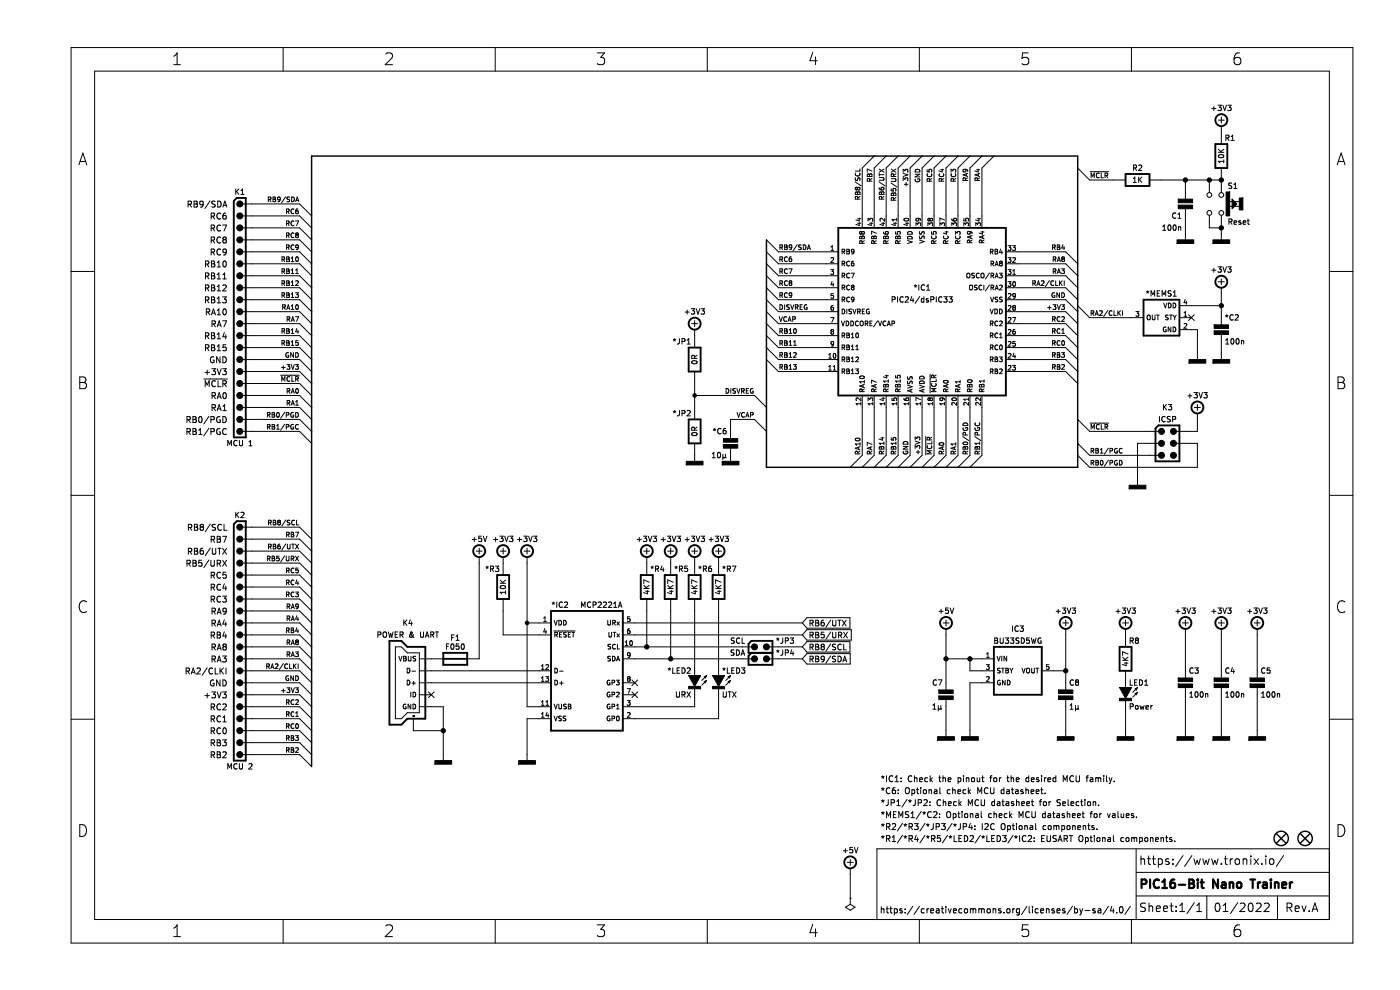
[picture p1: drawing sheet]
<svg xmlns="http://www.w3.org/2000/svg" width="297mm" height="210mm" viewBox="0 0 297 210" stroke-linecap="round" stroke-linejoin="round" font-family="sans-serif">
<path d="M.1 .1h296.9v209.9h-296.9z" fill-rule="evenodd" fill="#fff" stroke="#fff" stroke-width=".21"/>
<g fill="none" stroke="#000" stroke-width=".21">
<path d="M15.1 10.1h271.9v189.9h-271.9zM20.1 15.1h261.9v179.9h-261.9zM36.9 11.9l.7-.7v2.5M36.9 13.7h1.4M60.1 10.1v5M81.8 11.5l.4-.3h.6a.68 .68 0 0 1 .4 1.1l-1.5 1.4h1.6M105.1 10.1v5M126.7 11.2h1.6l-.9 1a.68 .68 0 0 1 .9 .4v.6l-.3 .4-.9 .1-.4-.2M150 10.1v5M172.4 11.1l-.6 1.8h1.6M173 12.1v1.6M195 10.1v5"/>
<path d="M218.1 11.2h-1.2l-.1 1.2 .4-.2 .8 .1 .2 .3-.1 .9-.3 .2h-.6l-.4-.2M240 10.1v5M263 11.2a.99 .99 0 0 0-1.2 1.1v.9l.2 .4 .8 .1 .3-.2 .1-.9-.2-.3-.7-.1-.5 .4M16.7 35l.9-2.5 .8 2.5M17 34.2h1.2M181.4 38.6l1.3 .8M181.5 37.7v.5a.42 .42 0 0 0 .6-.4h.3v.5M181.5 36.7a.44 .44 0 0 0 .4 .6 .44 .44 0 0 0 .4-.6M181.9 39.9l.2-.2 .3 .2-.1 .4-.4-.2M181.9 39.9l-.2-.2-.3 .2 .2 .4 .3-.2M181.9 39.9v.2M182.4 35.8v.5h-1"/>
<path d="M184.1 37l.2-.1 .2 .2 .1-.2h.3l.1 .5h-1zM184.5 37.1v.3M184.5 38.4v-.4l-.4-.1-.1 .5h1M185 37.9l-.5 .3M185 36.3l-1-.4v.6M185.5 33.1l-2.6 2.5v12.7M186.5 38.6l1.3 .8M186.5 37.7h.8l.2 .2-.2 .3h-.8M186.5 39.8l.3 .4 .5 .1 .2-.2-.1-.3h-.5v.3l.2 .2M186.5 36.8v.5M186.5 37.1h1M186.5 35.9l1 .6"/>
<path d="M187.5 35.9l-1 .6M188 33.1l-2.5 2.5v12.7M189 38.8l1.3 .9M189.1 37.9h.8l.2 .2-.2 .4h-.8M189.1 35.9l1 .6M189.6 37.4l-.1-.4-.3-.1-.1 .5h1M190.1 36.9l-.5 .3M190.1 35.9l-1 .6M190.5 33.1l-2.5 2.5v12.7M191.6 38.3v-.6l.4 .4 .1-.3h.4v.5M191.6 36.5v-.6l.4 .3 .1-.2h.4v.5M191.6 36.8l1 .3-1 .3"/>
<path d="M191.8 39.1h.8M192.2 38.7v.8M193.1 33.1l-2.6 2.5v12.7M194.1 37h1l-1 .5h1M194.2 36.1a.54 .54 0 0 1 .6-.2 .54 .54 0 0 1 .3 .6h-1zM194.2 38a.45 .45 0 0 0 .4 .6 .45 .45 0 0 0 .4-.6h-.3v.1M195.6 33.1l-2.5 2.5v12.7M196.7 36v.4l.5 .1-.1-.5h.5v.5M196.8 36.9a.44 .44 0 0 0 .4 .6 .44 .44 0 0 0 .4-.6M197.2 38.4v-.4l-.4-.1-.1 .5h1M197.7 37.9l-.5 .3M198.2 33.1l-2.6 2.5v12.7"/>
<path d="M199.3 36.9a.44 .44 0 0 0 .4 .6 .44 .44 0 0 0 .4-.6M199.6 36h.6M199.7 38.4v-.4l-.4-.1-.1 .5h1M199.9 35.9v.6l-.7-.3M200.2 37.9l-.5 .3M200.7 33.1l-2.5 2.5v12.7M201.8 36.5v-.6l.3 .3 .1-.2h.5v.5M201.9 36.9a.44 .44 0 0 0 .4 .6 .44 .44 0 0 0 .4-.6M202.3 38.4l-.1-.4-.3-.1-.1 .5h1M202.8 37.9l-.5 .3M203.2 33.1l-2.5 2.5v12.7M204.7 35.9l.2 .2v.3h-.5l-.1-.3 .2-.2 .6 .1 .2 .4"/>
<path d="M204.8 38.3v-.5h-.4l-.1 .5h1M205 36.9v.4M205.3 37.7l-.5 .4M205.3 36.8l-1 .3 1 .3M205.8 33.1l-2.6 2.5v12.7M207.2 36h.6M207.4 38.3l-.1-.5h-.4l-.1 .5h1M207.5 35.9v.6l-.7-.3M207.5 36.9v.4M207.8 37.7l-.4 .4M207.8 36.8l-1 .3 1 .3M208.3 33.1l-2.5 2.5v12.7"/>
<path d="M210.8 33.1l-2.5 2.5v12.7M228.6 35.6l2.6 2.6h7.6M231.2 36.4h4M231.5 37.7v-1l.3 .7 .3-.7v1M233.2 36.8a.44 .44 0 0 0-.6 .4 .44 .44 0 0 0 .6 .4M233.6 36.7v1h.5M234.4 37.2h.5l.1-.4-.6-.1v1M234.7 37.2l.3 .5M240.4 38.7h.7M240.4 37.9l.3-.3v1.1M240.5 35.6h.5l.1-.5-.6-.1v1.2M240.7 35.6l.4 .6"/>
<path d="M241.6 35.1l.4-.1 .2 .3-.7 .9h.7M241.6 37.6v1.1M241.7 38l.5 .7M242.2 37.6l-.6 .6M243.9 38.2h15.2M251.5 38.2v4.4M256.6 38.2v2.5M257.1 23h.8M257.5 22.6v.9M258.4 22.3h.7l-.4 .5 .3 .1v.5l-.1 .1-.5-.1M258.5 25.5h1.2M258.5 32.3h1.1"/>
<path d="M258.5 31.7l.6 .6M258.6 32.9a.55 .55 0 0 1 .6-.2 .55 .55 0 0 1 .4 .6 .56 .56 0 0 1-.7 .2 .56 .56 0 0 1-.4-.5zM259.1 24.9v1.2M259.1 26.8v3.8M259.1 35.6v5.1M259.4 22.3l.4 1.2 .4-1.2M259.6 34.2h-1.1l.3 .4M259.6 33.9v.7M259.6 31.7l-.6 .4M260.1 29.3l.5-.1 .1-.4-.6-.1v1.1M260.3 29.3l.4 .5M260.5 22.3h.7l-.4 .5 .3 .1v.5l-.1 .1-.5-.1"/>
<path d="M261.2 29.8h.6M261.2 29l.3-.3v1.1M261.3 38.9h-.6v.4l.5 .2 .1 .3-.2 .2-.4-.1M261.8 40h.6M261.8 39.2l.3-.4v1.2M283.7 35l.8-2.5 .8 2.5M283.9 34.2h1.2M15.1 57.6h5M39.9 43.3h.6l.1-.5-.7-.1v1.2M40.2 43.3l.4 .6M41.2 42.7h.4l.2 .2-.2 .4 .2 .1 .1 .3-.2 .2h-.5zM41.2 43.3h.4"/>
<path d="M43.1 43.2l-.2 .2h-.4l-.1-.6 .5-.1 .2 .2-.1 .7-.1 .3h-.4M43.6 56h.6l.1-.5-.7-.1v1.2M43.6 58.6l.6-.1 .1-.5-.7-.1v1.3M43.9 56l.4 .6M43.9 58.6l.4 .6M44.6 42.6l-1.1 1.6M44.8 45.9l.6-.1 .1-.5-.7-.1v1.3M44.8 48.4l.6-.1 .1-.4-.7-.2v1.3M44.8 53.5l.6-.1 .1-.5-.7-.1v1.3M44.8 50.9h.6l.1-.5-.7-.1v1.2M44.9 56h.4M44.9 58.5h.4"/>
<path d="M44.9 55.4h.4l.2 .2-.2 .4 .2 .1 .1 .3-.3 .2h-.4zM44.9 57.9h.4l.2 .2-.2 .4 .2 .1 .1 .3-.3 .3h-.4zM45.1 45.9l.4 .6M45.1 50.9l.4 .6M45.1 48.4l.4 .6M45.1 53.5l.4 .6M45.6 42.7l-.6 .1v.3l.5 .3 .1 .3-.2 .2h-.5M46.1 55.7l.3-.3v1.2M46.1 58.3l.3-.4v1.3M46.1 56.6h.7M46.1 59.2h.7M46.2 42.7a.64 .64 0 0 1 .7 .6 .64 .64 0 0 1-.7 .6z"/>
<path d="M46.8 45.3a.56 .56 0 0 0-.8 .5 .56 .56 0 0 0 .8 .5M46.8 47.9a.56 .56 0 0 0-.8 .5 .56 .56 0 0 0 .8 .5M46.8 52.9a.56 .56 0 0 0-.8 .6 .56 .56 0 0 0 .8 .5M46.8 50.4a.56 .56 0 0 0-.8 .5 .56 .56 0 0 0 .8 .5M47.2 47.7h.9l-.6 1.3M47.3 58.3l.3-.4v1.3M47.3 43.9l.4-1.2 .4 1.2M47.3 59.2h.7M47.4 55.5l.2-.1a.68 .68 0 0 1 .4 .6 .68 .68 0 0 1-.4 .6l-.3-.5zM47.4 43.6h.6M47.5 50.8l-.2 .3v.2l.2 .2h.4l.1-.2-.1-.4-.1-.1M47.5 50.8l-.2-.2 .2-.3h.4l.1 .2-.2 .3"/>
<path d="M47.5 50.8h.3M47.9 45.2l-.4 .1-.2 .2v.7l.2 .3 .4-.2v-.6h-.4l-.2 .2M48 53.4l-.2 .2-.4-.1-.1-.6 .5-.1 .2 .3-.1 .7-.1 .2-.4 .1M50 40.1v1.1M50.2 40.6l.5 .6M50.7 40.1l-.7 .6M51.1 41.2h.7M51.1 40.4l.3-.3v1.1M51.5 43.3h12.1l2.5 2.5M51.5 45.8h12.1l2.5 2.5M51.5 48.3h12.1l2.5 2.6M51.5 50.9h12.1l2.5 2.5"/>
<path d="M51.5 53.4h12.1l2.5 2.6M51.5 56h12.1l2.5 2.5M51.5 58.5h12.1l2.5 2.5M56.9 42.3h.5v-.4l-.5-.1v1M57.2 42.3l.3 .5M57.9 41.8h.4l.1 .2-.1 .3 .2 .3-.2 .2h-.4zM57.9 42.3h.4M59.4 42.2l-.1 .2h-.3l-.1-.5 .4-.1 .1 .2v.5l-.4 .3M59.8 57.5h.5v-.4l-.5-.1v1M59.8 55h.5v-.4l-.5-.1v1M60.1 55l.3 .5M60.1 57.5l.3 .5"/>
<path d="M60.6 41.7l-.9 1.3M60.8 47.4l.5-.1v-.3l-.5-.1v1M60.8 44.9l.5-.1v-.4l-.5-.1v1M60.8 49.9h.5v-.4l-.5-.1v1M60.8 52.5l.5-.1v-.4l-.5-.1v1M60.8 57h.4l.1 .2-.1 .3 .2 .3-.2 .2h-.4zM60.8 59.6h.4l.1 .2-.1 .2 .2 .4-.2 .2h-.4zM60.8 54.5h.4l.1 .2-.1 .3 .2 .3-.2 .2h-.4zM60.8 55h.4M60.8 57.5h.4M61 52.5l.3 .4M61 49.9l.3 .5"/>
<path d="M61 44.9l.3 .4M61 47.4l.3 .5M61.4 41.8l-.5 .1a.42 .42 0 0 0 .5 .5l-.1 .3h-.4M61.8 58h.5M61.8 55.5h.5M61.8 54.8l.3-.3v1M61.8 57.3l.3-.3v1M61.8 59.8l.3-.2v1M61.9 41.8a.5 .5 0 0 1 .5 .5 .5 .5 0 0 1-.5 .5zM62.3 44.4a.44 .44 0 0 0-.6 .4 .44 .44 0 0 0 .6 .4M62.3 47a.44 .44 0 0 0-.6 .4 .44 .44 0 0 0 .6 .4M62.3 52a.44 .44 0 0 0-.6 .4 .44 .44 0 0 0 .6 .4"/>
<path d="M62.3 49.5a.44 .44 0 0 0-.6 .4 .44 .44 0 0 0 .6 .4M62.7 46.9h.6l-.4 1M62.7 58h.6M62.7 59.7l.4-.1 .2 .2-.6 .8h.6M62.7 57.3l.3-.3v1M62.7 42.8l.4-1 .3 1M62.8 54.6l.2-.1a.49 .49 0 0 1 .3 .5 .49 .49 0 0 1-.4 .4l-.2-.3zM62.8 42.5h.5M62.9 49.8l-.2-.2 .2-.2 .4 .2-.2 .2M62.9 49.8l-.2 .2 .2 .4 .4-.2-.2-.4M62.9 49.8h.2M63.2 44.3l-.4 .3-.1 .5 .2 .2 .4-.1-.1-.4-.3-.1-.2 .2"/>
<path d="M63.3 52.4l-.2 .2-.3-.1v-.5l.3-.1 .2 .2v.6l-.5 .2M162.6 56l2.5 2.5h12.7M162.6 50.9l2.5 2.5h12.7M162.6 53.4l2.5 2.6h12.7M162.6 58.5l2.5 2.5h12.7M165.5 57.5h.4l.1-.4-.5-.1v1M165.5 52.5l.4-.1 .1-.4-.5-.1v1M165.5 55h.4l.1-.4-.5-.1v1M165.7 57.5l.3 .5M165.7 55l.3 .5M165.7 52.5l.3 .4M166.5 51.9h.3l.2 .2-.2 .3 .2 .4-.2 .1h-.3z"/>
<path d="M166.5 52.4h.3M167 59.7a.44 .44 0 0 0-.6 .4 .44 .44 0 0 0 .6 .4M167 57.1a.44 .44 0 0 0-.6 .4 .44 .44 0 0 0 .6 .4M167 54.6a.44 .44 0 0 0-.6 .4 .44 .44 0 0 0 .6 .4M167.4 57h.6l-.4 1M167.6 60l-.2 .2 .2 .4 .4-.2-.2-.4M167.6 60l-.2-.2 .2-.2 .4 .2-.2 .2M167.6 60h.2M167.9 54.5l-.4 .2-.1 .6 .2 .2 .3-.1v-.5h-.3l-.2 .2M168 52.4l-.2 .2-.3-.1v-.5l.3-.1 .2 .2-.1 .6-.4 .2M169.1 51.9l-.8 1.3M170 52h-.5a.42 .42 0 0 0 .4 .6v.3h-.5"/>
<path d="M170.4 51.9a.5 .5 0 0 1 .6 .5 .5 .5 0 0 1-.6 .5zM171.3 52.9l.3-1 .3 1M171.4 52.7h.4M176.2 57.2h.7l-.4 .4 .3 .1v.4h-.6M176.3 54.8l.4-.1 .2 .2-.7 .8h.7M176.3 53.1h.6M176.3 52.4l.3-.3v1M176.5 59.7l-.2 .7h.6M178.6 53.4l.5-.1 .1-.3-.6-.1v1M178.6 55.9h.5l.1-.4-.6-.1v1M178.6 58.5l.5-.1 .1-.4-.6-.1v1M178.9 53.4l.3 .5"/>
<path d="M178.9 55.9l.3 .5M178.9 58.5l.3 .4M179.6 52.9h.4l.2 .2-.2 .2 .2 .4-.2 .2h-.4zM179.6 53.3h.4M180.2 55.5a.44 .44 0 0 0-.6 .4 .44 .44 0 0 0 .6 .4M180.2 58a.44 .44 0 0 0-.6 .4 .44 .44 0 0 0 .6 .5M180.6 57.9h.6l-.4 1M181.1 55.4l-.5 .2v.6l.2 .2 .3-.1v-.5h-.3l-.2 .2M181.2 53.3l-.2 .2-.3-.1-.1-.4 .4-.1 .2 .2-.1 .5-.4 .3M181.5 40.8l.2-.1 .2 .2 .4-.2 .1 .2v.3h-1zM181.9 40.9v.3M181.9 46.4h.7"/>
<path d="M181.9 47.4h.7M182 42.2l-.1-.4-.4-.1-.1 .5h1M182.3 47.2v.6l-.7-.2M182.3 46.3v.6l-.7-.3M182.4 41.7l-.4 .3M182.5 50.2l.2-.1 .1 .2 .2-.2h.3l.1 .5h-1zM182.8 49.3l-.2-.2-.2 .2 .2 .4 .2-.2M182.8 49.3l.2-.2 .4 .2-.2 .4-.4-.2M182.8 49.3v.2M182.8 50.3v.3M182.9 51.6l-.1-.4-.3-.1-.1 .5h1M183.4 51.1l-.5 .3"/>
<path d="M184.2 46.9v-.6l.3 .3 .1-.2h.5v.5M184.5 47.4h.7M184.8 47.2v.6l-.7-.2M185 50.2l.2-.1 .2 .2 .2-.2h.2l.1 .5h-1zM185.3 51.1l-.3 .1-.1 .4h1M185.3 51.1l.1 .1M185.4 51.2v.4M185.4 50.3v.3M185.9 49.5l-1-.4v.6M185.9 51.1l-.5 .3M186.6 40.8l.2-.1 .2 .2 .2-.2h.2l.1 .5h-1zM187 40.9v.3"/>
<path d="M187 47.4h.7M187 42.2v-.4l-.4-.1-.1 .5h1M187.4 47.2v.6l-.8-.2M187.4 49.2l.3 .4 .6 .1 .1-.2v-.3h-.5l-.1 .3 .2 .2M187.5 41.7l-.5 .3M187.5 50.2l.2-.1 .2 .2 .2-.2h.3v.5h-1zM187.7 46.3v.6l-.7-.6-.3 .2 .1 .4M187.9 50.3v.3M188 51.6l-.1-.4-.4-.1-.1 .5h1M188.4 51.1l-.4 .3M189.1 40v.5h.4v-.4l.5-.1v.5M189.1 41.1l.2-.1 .2 .1 .4-.2 .2 .2v.4h-1z"/>
<path d="M189.5 41.1v.4M189.6 47.4h.6M189.6 42.5l-.1-.5h-.3l-.1 .5h1M189.9 47.2v.6l-.7-.2M190 49.2v.4l.5 .1-.1-.5h.5v.5M190.1 41.9l-.5 .3M190.1 50.2l.2-.1 .2 .2 .2-.2h.2l.1 .5h-1zM190.2 46.3v.6M190.2 46.6h-1l.3 .3M190.5 50.3v.3M190.5 51.6v-.4l-.4-.1-.1 .5h1M191 51.1l-.5 .3"/>
<path d="M191.8 46.5a.49 .49 0 0 1 .6-.3 .49 .49 0 0 1 .3 .5 .49 .49 0 0 1-.5 .3 .49 .49 0 0 1-.4-.5zM192.1 47.4h.7M192.4 47.2v.6l-.7-.2M192.5 51l1 .3-1 .4M192.6 49.3a.54 .54 0 0 1 .6-.2 .54 .54 0 0 1 .3 .6h-1zM192.7 50.2a.52 .52 0 0 1 .6-.1 .52 .52 0 0 1 .2 .6h-1zM194.3 47.9v-.6l.4 .3 .1-.3h.4v.6M194.7 46.3l.2 .2v.3h-.5l-.1-.3 .2-.2 .6 .1 .2 .4M195.1 50.9l1 .3-1 .4M195.1 49.1l.1 .5a.42 .42 0 0 0 .5-.4h.3v.5M195.1 50.1l.1 .5a.42 .42 0 0 0 .5-.5l.3 .1v.4M196.8 47.9v-.6l.4 .3 .1-.3h.5v.6"/>
<path d="M197.3 46.5l-.2-.2-.3 .2 .2 .4 .3-.2M197.3 46.5l.2-.2 .3 .2-.1 .4-.4-.2M197.3 46.5v.2M197.6 49.2v.4l.5 .1-.1-.5h.5v.5M197.7 50.1a.44 .44 0 0 0 .4 .6 .44 .44 0 0 0 .4-.6M198.1 51.6v-.4l-.4-.1-.1 .5h1M198.6 51.1l-.5 .3M199.4 47.9v-.6l.4 .3 .1-.3h.4v.6M200.2 50.1a.44 .44 0 0 0 .4 .6 .44 .44 0 0 0 .4-.6M200.4 46.7l-1-.4v.6M200.5 49.2h.6M200.7 51.6l-.1-.4-.4-.1-.1 .5h1"/>
<path d="M200.8 49.1v.6l-.7-.3M201.1 51.1l-.4 .3M201.9 46.4l.3 .4 .5 .1 .2-.2-.1-.3h-.4l-.1 .3 .2 .2M201.9 47.9v-.6l.4 .3 .1-.3h.4v.6M202.7 49.7v-.6l.4 .3 .1-.2h.4v.5M202.7 51.2v.4h1M202.8 50.1a.44 .44 0 0 0 .4 .6 .44 .44 0 0 0 .4-.6M202.8 51.1l.4 .1v.4M202.8 51.1l-.1 .1M203.7 51.1l-.5 .3M204.5 46.4v.4l.4 .1v-.5h.5v.5M204.5 47.9v-.6l.3 .3 .1-.3h.5v.6"/>
<path d="M205.1 58.1l.2-.2 .4 .2 .1 .5-.2 .3-.5-.1zM205.6 49.1l.2 .2v.3h-.5l-.1-.3 .2-.2 .7 .1M205.7 51.5v-.5h-.4l-.1 .5h1M205.9 50.1v.4M206.1 49.2l.1 .1M206.2 49.3v.3M206.2 50.9l-.5 .3M206.2 50l-1 .3 1 .3M206.7 58h-.5a.42 .42 0 0 0 .5 .6l-.1 .3h-.5M207 47.9v-.6l.4 .3 .1-.3h.4v.6M207.3 46.4h.7M207.7 46.3v.6l-.7-.3"/>
<path d="M207.7 58a.44 .44 0 0 0-.6 .4 .44 .44 0 0 0 .6 .5M208.1 49.2h.7M208.1 58.1l.2-.2 .4 .2 .1 .5-.2 .3-.5-.1zM208.3 51.5l-.1-.5h-.3l-.1 .5h1M208.4 49.1v.6l-.7-.3M208.5 50.1v.4M208.8 50.9l-.5 .3M208.8 50l-1 .3 1 .3M209.9 57.9l-.9 1.3M210.1 53.4l.5-.1v-.3l-.5-.1v1M210.2 55.9h.5l.1-.4-.6-.1v1M210.2 58.5l.5-.1 .1-.4-.6-.1v1"/>
<path d="M210.3 53.4l.4 .5M210.5 58.5l.3 .4M210.5 55.9l.3 .5M211.1 52.9h.3l.2 .2-.2 .2 .3 .4-.2 .2h-.4zM211.1 53.3h.3M211.1 58.9l.3-1 .4 1M211.1 56.4l.3-1 .4 1M211.2 58.7h.5M211.2 56.1h.5M212 57.9h.6l-.3 .4 .3 .1v.5h-.6M212.2 55.8l-.2 .2 .2 .4 .4-.2-.2-.4M212.2 55.8l-.2-.2 .2-.2 .4 .2-.2 .2"/>
<path d="M212.2 55.8h.2M212.3 52.8l-.3 .7h.7M212.5 53.2v.7M213.4 53.4h12.7l2.5 2.6M213.4 56h12.7l2.5 2.5M213.4 58.5h12.7l2.5 2.5M213.8 57.2h.7l-.4 .4 .3 .1v.4h-.6M213.8 59.7h.7l-.4 .4 .3 .1v.4h-.6M213.8 52.1h.7l-.4 .4 .3 .1v.4h-.6M213.8 54.7h.7l-.4 .3 .3 .1v.5h-.6M214.8 52.1h.6l-.3 .4 .3 .1v.4h-.6M214.8 54.8l.4-.1 .2 .2-.6 .8h.6"/>
<path d="M214.8 58.2h.6M214.8 57.5l.3-.3v1M214.9 59.8l.2-.1a.49 .49 0 0 1 .3 .6 .49 .49 0 0 1-.4 .4l-.2-.3zM220.9 59.7l.4-.1 .2 .2-.6 .8h.6M222.6 59.5l-.8 1.3M223.3 52.5l.5-.1v-.4l-.5-.1v1M223.4 57.5h.5l.1-.4-.6-.1v1M223.4 55h.5l.1-.4-.6-.1v1M223.5 59.7a.44 .44 0 0 0-.6 .4 .44 .44 0 0 0 .6 .4M223.5 52.5l.4 .4M223.7 55l.3 .5M223.7 57.5l.3 .5"/>
<path d="M224 59.6v1h.4M224.3 51.9h.3l.2 .2-.2 .3 .3 .4-.2 .1h-.4zM224.3 52.4h.3M224.3 55.5l.3-1 .4 1M224.3 58l.3-1 .4 1M224.4 57.7h.5M224.4 55.2h.5M224.8 59.6v1M224.9 60l.4 .6M225.2 57h.6l-.3 .4 .3 .1v.4h-.6M225.3 59.6l-.5 .5M225.4 54.9l-.2 .2 .2 .4 .4-.2-.2-.4"/>
<path d="M225.4 54.9l-.2-.2 .2-.2 .4 .2-.2 .2M225.4 54.9h.2M225.5 51.9l-.3 .7h.7M225.7 52.3v.6M225.8 59.6v1M246.7 48.9h.6M246.7 48l.3-.3v1.2M247.9 47.8l.1-.1a.61 .61 0 0 1 .4 .6 .61 .61 0 0 1-.4 .6l-.2-.5zM249 47.8l.1-.1a.61 .61 0 0 1 .4 .6 .61 .61 0 0 1-.4 .6l-.2-.5zM249.5 45.3a.51 .51 0 0 0-.8 .4 .51 .51 0 0 0 .8 .5M249.9 46.3h.7M249.9 45.5l.3-.3v1.1"/>
<path d="M250 48.2l.4-.1 .1 .8M250 48.1v.8M251.5 43.9v7M256.6 45.8v2.5h2.5M257.1 57.3h.8M257.5 56.9v.8M258.4 56.6h.7l-.4 .4 .3 .1v.5l-.1 .1-.5-.1M258.5 59.8h1.2M259.1 45.8v5.1M259.1 59.1v1.3M259.4 56.6l.4 1.1 .4-1.1M260.5 56.6h.7l-.4 .4 .3 .1v.5l-.1 .1-.5-.1"/>
<path d="M260.7 47h.6v-.5l-.6-.1v1.2M260.9 42.8h2M260.9 43.8h2M261 47l.4 .6M261.8 47.2l.6-.1-.1-.2-.3-.1-.2 .2 .1 .5h.4M263.2 46.9l-.2-.1-.2 .2v.2l.4 .1v.2h-.4M263.7 47.2l.6-.1-.1-.2-.3-.1-.2 .2 .1 .5h.4M264.6 46.8h.4M264.8 46.4v1l.2 .2M282 57.6h5M16.9 80h.9a.61 .61 0 0 1 .4 .5 .61 .61 0 0 1-.4 .6 .67 .67 0 0 1 .6 .6 .67 .67 0 0 1-.5 .8h-1zM43.5 79h.9"/>
<path d="M43.6 71.3l.6-.1 .1-.5-.7-.1v1.3M43.6 63.6h.6l.1-.5-.7-.1v1.2M43.6 61.1l.6-.1 .1-.4-.7-.2v1.3M43.6 73.8l.6-.1 .1-.4-.7-.2v1.3M43.8 66.2l.6-.1v-.5l-.6-.1v1.3M43.9 73.8l.4 .6M43.9 61.1l.4 .6M43.9 63.6l.4 .6M43.9 71.3l.4 .6M44 78.5v1M44.1 66.2l.4 .6M44.9 63h.4l.2 .2-.2 .4 .2 .1 .1 .3-.3 .2h-.4z"/>
<path d="M44.9 60.4h.4l.2 .3-.2 .3 .2 .2 .1 .3-.3 .2h-.4zM44.9 73.1h.4l.2 .3-.2 .3 .2 .2 .1 .3-.3 .2h-.4zM44.9 71.2h.4M44.9 73.7h.4M44.9 61h.4M44.9 63.6h.4M44.9 70.6h.4l.2 .2-.2 .4 .2 .1 .1 .3-.3 .3h-.4zM44.9 66.8l.4-1.3 .4 1.3M44.9 78.2h.8l-.4 .5 .3 .1v.6l-.1 .1-.6-.1M45 68.7h.6v-.5l-.6-.1v1.2M45 66.4h.6M45.3 68.7l.4 .6"/>
<path d="M45.3 75.7a.58 .58 0 0 0-.7 .6 .58 .58 0 0 0 .8 .5v-.4h-.2M46.1 64.2h.7M46.1 61.7h.7M46.1 66.8h.7M46.1 78.2l.4 1.3 .4-1.3M46.1 69.3l.4-1.2 .4 1.2M46.1 74.4h.7M46.1 60.8l.3-.4v1.3M46.1 63.3l.3-.3v1.2M46.1 65.9l.3-.4v1.3M46.1 71l.3-.4v1.3M46.1 73.5l.3-.4v1.3"/>
<path d="M46.1 71.9h.7M46.2 69h.6M46.7 75.7v1.2l-.7-1.2v1.2M47.2 78.2h.8l-.4 .5 .3 .1v.6l-.1 .1-.6-.1M47.2 63h.8l-.4 .5 .3 .1v.5l-.1 .1-.6-.1M47.2 68.1h.9l-.6 1.2M47.3 60.6l.5-.2 .2 .4-.8 .9h.8M47.3 75.7a.64 .64 0 0 1 .7 .6 .64 .64 0 0 1-.7 .6zM47.4 65.6l.2-.1a.68 .68 0 0 1 .4 .6 .68 .68 0 0 1-.4 .7l-.3-.5zM47.6 70.5l-.3 .9h.8M47.9 71v.9M47.9 73.1h-.6v.6h.6v.6l-.1 .1-.5-.1"/>
<path d="M51.5 68.7h12.1l2.5 2.5M51.5 66.1h12.1l2.5 2.6M51.5 71.2h12.1l2.5 2.5M51.5 73.7h12.1l2.5 2.6M51.5 76.3h12.1l2.5 2.5M51.5 78.8h12.1l2.5 2.6M51.5 61h12.1l2.5 2.6M51.5 63.6h12.1l2.5 2.5M59.5 79.6h4M59.7 78h.8M59.8 72.8l.5-.1v-.3l-.5-.1v1M59.8 60.1l.5-.1v-.3l-.5-.1v1"/>
<path d="M59.8 62.6h.5v-.4l-.5-.1v1M59.8 70.2h.5v-.4l-.5-.1v1M60 65.2l.4-.1 .1-.4-.5-.1v1M60.1 70.2l.3 .5M60.1 72.8l.3 .5M60.1 62.6l.3 .5M60.1 60.1l.3 .5M60.1 77.6v.7M60.2 65.2l.3 .4M60.8 72.3h.4l.1 .2-.1 .2 .2 .4-.2 .2h-.4zM60.8 62.1h.4l.1 .2-.1 .3 .2 .3-.2 .2h-.4zM60.8 69.7h.4l.1 .2-.1 .3 .2 .3-.2 .2h-.4z"/>
<path d="M60.8 70.2h.4M60.8 72.7h.4M60.8 65.6l.4-1 .3 1M60.8 62.6h.4M60.8 60h.4M60.9 77.3h.6l-.3 .4 .2 .1v.4h-.5M60.9 67.7h.5v-.4l-.5-.1v1M60.9 65.4h.5M61.2 67.7l.3 .5M61.2 74.8a.45 .45 0 0 0-.6 .5 .45 .45 0 0 0 .7 .4v-.3h-.2M61.5 80a.44 .44 0 0 0-.6 .4 .44 .44 0 0 0 .6 .4M61.8 63.1h.5"/>
<path d="M61.8 60.6h.5M61.8 65.6h.5M61.8 70.7h.5M61.8 62.4l.3-.3v1M61.8 64.9l.3-.3v1M61.8 70l.3-.3v1M61.8 72.5l.3-.2v1M61.8 73.3h.5M61.8 68.2l.3-1 .3 1M61.8 77.3l.3 1 .3-1M61.9 67.9h.4M61.9 79.9v1h.5"/>
<path d="M62.3 74.8v1l-.6-1v1M62.7 77.3h.6l-.3 .4 .3 .1v.4h-.6M62.7 62.1h.6l-.3 .4 .3 .1v.4h-.6M62.7 67.2h.6l-.4 1M62.7 74.8a.5 .5 0 0 1 .6 .5 .5 .5 0 0 1-.6 .5zM62.8 64.7l.2-.1a.49 .49 0 0 1 .3 .6 .49 .49 0 0 1-.4 .4l-.2-.3zM63 69.7l-.3 .7h.6M63.2 70.1v.6M63.3 72.3h-.5l-.1 .4h.5l.1 .5h-.6M142.8 72l.3 .1M143.1 71.8v.3M143.1 72.1l-.2 .2"/>
<path d="M143.1 72.1l.2 .2M143.4 72l-.3 .1M144.1 71.8v1l-.4 .2M144.7 72.4h.5l.1-.5-.6-.1v1.2M145.3 66.2h.9M145.8 65.8v.8M145.8 73h.6M145.8 72.2l.3-.4v1.2M146.7 65.5h.7l-.4 .4 .3 .1v.5l-.2 .1-.4-.1M146.7 68.7h1.3M146.8 76.6a.55 .55 0 0 1 .7-.1 .55 .55 0 0 1 .3 .5 .56 .56 0 0 1-.6 .3 .56 .56 0 0 1-.4-.6zM147.3 76v-.5l-.5-.1-.1 .6h1.2"/>
<path d="M147.4 68v1.3M147.4 69.9v3.8M147.4 78.8v10.2M147.7 65.5l.4 1.1 .4-1.1M147.9 75.4l-.6 .4M148.7 65.5h.7l-.3 .4 .3 .1v.5l-.2 .1-.5-.1M162.6 66.1l2.5 2.6h12.7M162.6 71.2l2.5 2.5h12.7M162.6 63.6l2.5 2.5h12.7M162.6 68.7l2.5 2.5h12.7M162.6 73.7l2.5 2.6h12.7M162.6 76.3l2.5 2.5h12.7"/>
<path d="M162.6 61l2.5 2.6h12.7M165.3 67.2l.3 1 .4-1M165.5 75.3h.4l.1-.4-.5-.1v1M165.5 70.2h.4l.1-.4-.5-.1v1M165.5 72.8l.4-.1 .1-.3-.5-.1v1M165.5 60.1l.4-.1 .1-.3-.5-.1v1M165.5 77.9l.4-.1 .1-.4-.5-.1v1M165.5 62.6h.4l.1-.4-.5-.1v1M165.5 64.6a.5 .5 0 0 1 .5 .5 .5 .5 0 0 1-.5 .5zM165.7 77.9l.3 .4M165.7 75.3l.3 .5M165.7 62.6l.3 .5"/>
<path d="M165.7 60.1l.3 .5M165.7 72.8l.3 .5M165.7 70.2l.3 .5M166.5 69.7h.3l.2 .2-.2 .3 .2 .3-.2 .2h-.3zM166.5 72.3h.3l.2 .2-.2 .2 .2 .4-.2 .2h-.3zM166.5 77.3h.3l.2 .2-.2 .3 .2 .3-.2 .2h-.3zM166.5 64.6v1M166.5 77.8h.3M166.5 75.3h.3M166.5 70.2h.3M166.5 72.7h.3M166.9 67.3a.44 .44 0 0 0-.6 .4 .44 .44 0 0 0 .6 .4"/>
<path d="M166.9 75.2l-.1 .1M166.9 75.2v-.4h-.4v1l.5-.1v-.2l-.2-.2M166.9 75.2h.1M167 62.2a.44 .44 0 0 0-.6 .4 .44 .44 0 0 0 .6 .4M167.2 68.2l.3-1 .3 1M167.3 67.9h.4M167.4 70l.3-.3v1M167.4 77.6l.3-.3v1M167.4 75.1l.3-.3v1M167.4 72.5l.3-.2v1M167.4 78.3h.6M167.4 75.8h.6"/>
<path d="M167.4 70.7h.6M167.4 73.3h.6M167.5 64.7h-.6a.42 .42 0 0 0 .5 .6v.3h-.5M167.7 64.6l.4 1 .3-1M168 62.5l-.2 .2h-.3v-.5l.3-.1 .2 .2-.1 .6-.4 .2M168.2 67.7h.4l.1-.4-.5-.1v1M168.3 77.3h.6l-.3 .4 .3 .1v.4h-.6M168.4 72.5l.2-.2v1M168.4 74.9l.3-.1 .2 .3-.6 .7h.6M168.4 73.3h.5M168.5 69.8l.1-.1a.49 .49 0 0 1 .4 .5 .49 .49 0 0 1-.5 .5l-.1-.4zM168.7 65.2l.5-.1 .1-.4-.6-.1v1"/>
<path d="M169 65.2l.3 .4M169.7 65.1h.4M170.2 64.6h-.5v1h.5M171.2 64.7a.45 .45 0 0 0-.6 .5 .45 .45 0 0 0 .6 .3v-.3h-.2M175.8 76h.6M175.8 75.3l.3-.3v1M175.8 77.8l.3-.3v1M175.8 78.5h.6M176.2 67.4h.7l-.4 1M176.5 70.3l-.2-.2 .2-.2 .4 .2-.2 .2M176.5 70.3l-.2 .2 .2 .4 .4-.2-.2-.4M176.5 70.3h.2"/>
<path d="M176.8 64.8l-.5 .3v.5l.2 .2 .3-.1v-.5h-.3l-.2 .2M176.8 77.8l.2-.3v1M176.8 60.1v.6M176.8 78.5h.5M176.8 62.3h-.5v.4h.5v.5h-.5M176.9 72.9l-.2 .2-.3-.1-.1-.5 .4-.1 .2 .2-.1 .6-.4 .2M176.9 75.1l.1-.1a.49 .49 0 0 1 .3 .5 .49 .49 0 0 1-.4 .4l-.1-.3zM178.5 68.1l.3 1 .4-1M178.6 61h.5l.1-.4-.6-.1v1M178.6 73.7h.5l.1-.4-.6-.1v1M178.6 63.6l.5-.1 .1-.4-.6-.1v1M178.6 71.2l.5-.1 .1-.4-.6-.1v1"/>
<path d="M178.6 76.2h.5l.1-.4-.6-.1v1M178.6 78.8l.5-.1 .1-.3-.6-.1v1M178.6 65.6a.5 .5 0 0 1 .6 .5 .5 .5 0 0 1-.6 .5zM178.9 76.2l.3 .5M178.9 78.8l.3 .5M178.9 61l.3 .5M178.9 63.6l.3 .4M178.9 71.2l.3 .4M178.9 73.7l.3 .5M179.5 68.1a.5 .5 0 0 1 .6 .5 .5 .5 0 0 1-.6 .5zM179.6 75.7h.4l.2 .2-.2 .3 .2 .3-.2 .2h-.4zM179.6 70.6h.4l.2 .2-.2 .3 .2 .4-.2 .1h-.4z"/>
<path d="M179.6 73.2h.4l.2 .2-.2 .3 .2 .3-.2 .2h-.4zM179.6 78.3h.4l.2 .2-.2 .2 .2 .4-.2 .2h-.4zM179.6 65.6v1M179.6 76.2h.4M179.6 78.7h.4M179.6 71.1h.4M179.6 73.7h.4M180.2 63.1a.44 .44 0 0 0-.6 .4 .44 .44 0 0 0 .6 .4M180.2 60.6a.44 .44 0 0 0-.6 .4 .44 .44 0 0 0 .6 .4M180.5 68.1a.5 .5 0 0 1 .6 .5 .5 .5 0 0 1-.6 .5zM180.6 70.9l.3-.3v1M180.6 73.5l.3-.3v1"/>
<path d="M180.6 76l.3-.3v1M180.6 78.5l.3-.2v1M180.6 76.7h.6M180.6 79.3h.6M180.6 74.2h.6M180.6 71.6h.6M180.6 65.6l-.5 .1a.42 .42 0 0 0 .5 .5v.3h-.5M180.8 60.9l-.2-.2 .2-.2 .4 .2-.2 .2M180.8 60.9l-.2 .2 .2 .4 .4-.2-.2-.4M180.8 60.9h.2M180.9 65.6l.4 1 .3-1M181.2 63.5l-.2 .1h-.3l-.1-.5 .4-.1 .2 .2-.1 .6-.4 .2"/>
<path d="M181.5 78.3h.6l-.3 .3 .3 .1v.5h-.6M181.6 73.5l.2-.3v1M181.6 75.8l.3-.1 .2 .3-.6 .7h.6M181.6 74.2h.5M181.6 70.7l.2-.1a.49 .49 0 0 1 .3 .6 .49 .49 0 0 1-.4 .4l-.1-.3zM181.9 66.1l.5-.1 .1-.3-.6-.1v1M182.1 68.2a.44 .44 0 0 0-.6 .4 .44 .44 0 0 0 .6 .4M182.2 66.1l.3 .5M182.4 79.9a.49 .49 0 0 1 .6-.2 .49 .49 0 0 1 .3 .5 .49 .49 0 0 1-.5 .2 .49 .49 0 0 1-.4-.5zM182.5 68.2l.2-.1 .4 .1v.6l-.1 .3-.5-.1zM182.9 66h.4M183.4 65.6h-.5v1h.5"/>
<path d="M183.6 68.6h.4l.1-.4-.5-.1v1M183.8 68.6l.3 .5M184.4 65.6a.45 .45 0 0 0-.6 .5 .45 .45 0 0 0 .6 .4v-.4h-.2M184.6 68.6h.3M185 68.1h-.4v1h.4M186.2 68.1l-.9 1.2M186.4 68.1l.3 1 .3-1M187.8 79.7h.6M187.9 68.2a.44 .44 0 0 0-.6 .4 .44 .44 0 0 0 .6 .4M188.1 79.6v.6l-.7-.3M188.2 69.1l.4-1 .3 1M188.3 68.8h.5"/>
<path d="M189.2 68.6h.5v-.4l-.5-.1v1M189.3 63.5h.5l.1-.4-.6-.2v1.2M190 79.6v.5l.5 .1-.1-.5 .5-.1v.6M190.4 62.9v1.2M191.6 63.1a.51 .51 0 0 0-.7 .4 .51 .51 0 0 0 .7 .5M192.1 63.1l.4-.2 .2 .4-.7 .8h.7M192.6 79.9v.5a.42 .42 0 0 0 .5-.5l.4 .1v.5M193.4 62.9l-.3 .8h.8M193.7 63.3v.8M193.9 60.6l.3 .1M194.2 60.4v.3M194.2 60.7l-.1 .2"/>
<path d="M194.2 60.7l.2 .2M194.5 60.6l-.3 .1M194.9 60.4v1.2M195.1 80a.54 .54 0 0 1 .6-.2 .54 .54 0 0 1 .4 .6h-1zM195.1 62.9l-1 1.5M196 63.4l-.3-.1-.3 .2 .2 .5h.4M196 62.9v1.2M196.1 60.5a.51 .51 0 0 0-.7 .5 .51 .51 0 0 0 .7 .4M196.6 60.7l.3-.3v1.2M196.6 61.6h.6M196.9 63.4l-.2-.1-.2 .2v.2l.4 .1v.2h-.4M197.3 79.4v3.9"/>
<path d="M197.5 63.5h.5l.1-.4-.6-.2v1.2M198.6 79.6l-.5 .3M198.6 62.9v1.2M199.8 63.1a.51 .51 0 0 0-.7 .4 .51 .51 0 0 0 .7 .5M200.2 62.9h.7l-.4 .5 .4 .1v.5l-.2 .1-.5-.1M201.3 62.9h.7l-.4 .5 .4 .1v.5l-.2 .1-.5-.1M205.7 60.6l.2-.1 .4 .1v.6l-.1 .2-.5-.1zM207.3 60.5l-.5 .1a.42 .42 0 0 0 .4 .5v.3h-.5M208.3 60.6a.44 .44 0 0 0-.6 .4 .44 .44 0 0 0 .6 .4M208.7 60.5v1M209.9 60.4l-.9 1.3M210 65.6l.4 1 .3-1"/>
<path d="M210.1 68.6h.5v-.4l-.5-.1v1M210.1 71.2l.5-.1v-.4l-.5-.1v1M210.1 73.7h.5v-.4l-.5-.1v1M210.1 76.2h.5v-.4l-.5-.1v1M210.1 78.8l.5-.1v-.3l-.5-.1v1M210.1 63l.4 1 .3-1M210.2 61h.5l.1-.4-.6-.1v1M210.3 78.8l.4 .5M210.3 76.2l.4 .5M210.3 73.7l.4 .5M210.3 71.2l.4 .4M210.3 68.6l.4 .5"/>
<path d="M210.5 61l.3 .5M211 65.6a.5 .5 0 0 1 .6 .5 .5 .5 0 0 1-.6 .5zM211.1 78.3h.3l.2 .2-.2 .2 .3 .4-.2 .2h-.4zM211.1 75.7h.3l.2 .2-.2 .3 .3 .3-.2 .2h-.4zM211.1 76.2h.3M211.1 78.7h.3M211.1 61.5l.3-1 .4 1M211.2 61.2h.5M211.7 73.3a.44 .44 0 0 0-.7 .4 .44 .44 0 0 0 .7 .4M211.7 63.1h-.6a.42 .42 0 0 0 .5 .5v.4h-.5M211.7 68.2a.44 .44 0 0 0-.7 .4 .44 .44 0 0 0 .7 .4M211.7 70.7a.44 .44 0 0 0-.7 .4 .44 .44 0 0 0 .7 .5"/>
<path d="M212 75.7h.6l-.3 .4 .3 .1v.4h-.6M212 78.4l.4-.1 .2 .2-.6 .8h.6M212 60.6l.4-.1 .2 .3-.6 .7h.6M212 65.6a.5 .5 0 0 1 .6 .5 .5 .5 0 0 1-.6 .5zM212 68.2l.4-.1 .2 .3-.6 .7h.6M212 71.6h.6M212 70.9l.3-.3v1M212.1 73.3l.2-.1a.49 .49 0 0 1 .3 .5 .49 .49 0 0 1-.4 .4l-.2-.3zM212.6 63.1h-.5a.42 .42 0 0 0 .5 .5l-.1 .4h-.5M213.4 68.7h12.7l2.5 2.5M213.4 66.1h12.7l2.5 2.6M213.4 71.2h12.7l2.5 2.5"/>
<path d="M213.4 73.7h12.7l2.5 2.6M213.4 76.3h12.7l2.5 2.5M213.4 78.8h12.7l2.5 2.6M213.4 61h12.7l2.5 2.6M213.4 63.6h12.7l2.5 2.5M213.9 77.6l.4-.1 .2 .3-.7 .7h.7M213.9 70l.4-.1 .2 .3-.7 .7h.7M213.9 67.4h.4l.2 .2-.7 .8h.7M213.9 72.5l.4-.1 .2 .3-.7 .7h.7M213.9 64.9l.4-.1 .2 .3-.7 .7h.7M213.9 62.4l.4-.1 .2 .3-.7 .7h.7M213.9 75.1l.4-.1 .2 .3-.7 .7h.7"/>
<path d="M214.8 77.5h.6l-.3 .4 .3 .1v.4h-.6M214.8 67.4h.7l-.5 1M215 65.2l-.2-.1 .2-.3 .4 .2-.2 .2M215 65.2l-.2 .2 .2 .4 .4-.2-.2-.4M215 65.2h.2M215.1 74.9l-.3 .7h.7M215.3 69.9l-.4 .2-.1 .6 .2 .2 .4-.1-.1-.5h-.3l-.2 .2M215.3 75.3v.7M215.4 72.4h-.5l-.1 .5h.5l.1 .4h-.6M215.4 62.7l-.2 .2-.3-.1v-.4l.3-.1 .2 .2v.5l-.5 .3M219.1 60.1l.5-.1v-.3l-.5-.1v1M219.3 60.1l.4 .5"/>
<path d="M220 60.6l.3-1 .3 1M220.1 60.3h.4M222.2 65.3h.8M222.6 64.9v.7M223.3 72.8l.5-.1v-.3l-.5-.1v1M223.3 70.2h.5v-.4l-.5-.1v1M223.3 75.3h.5v-.4l-.5-.1v1M223.3 77.9l.5-.1v-.4l-.5-.1v1M223.3 67.7h.5v-.4l-.5-.1v1M223.4 64.6h.6l-.3 .4 .3 .1v.4h-.6M223.5 67.7l.4 .5M223.5 72.8l.4 .5"/>
<path d="M223.5 70.2l.4 .5M223.5 75.3l.4 .5M223.5 77.9l.4 .4M223.7 62.2a.45 .45 0 0 0-.6 .4 .45 .45 0 0 0 .7 .4v-.3h-.2M224.3 74.8h.3l.2 .2-.2 .3 .3 .3-.2 .2h-.4zM224.3 77.3h.3l.2 .2-.2 .3 .3 .3-.2 .2h-.4zM224.3 77.8h.3M224.3 75.3h.3M224.3 64.6l.3 1 .4-1M224.8 62.1v1l-.6-1v1M224.9 67.3a.44 .44 0 0 0-.7 .4 .44 .44 0 0 0 .7 .4M224.9 69.8a.44 .44 0 0 0-.7 .4 .44 .44 0 0 0 .7 .4"/>
<path d="M224.9 72.4a.44 .44 0 0 0-.7 .4 .44 .44 0 0 0 .7 .4M225.2 74.8h.6l-.3 .4 .3 .1v.4h-.6M225.2 64.6h.6l-.3 .4 .3 .1v.4h-.6M225.2 77.4l.4-.1 .2 .3-.6 .7h.6M225.2 62.1a.5 .5 0 0 1 .6 .5 .5 .5 0 0 1-.6 .5zM225.2 67.3l.4-.1 .2 .3-.6 .7h.6M225.2 70.7h.6M225.2 70l.3-.3v1M225.3 72.4l.2-.1a.49 .49 0 0 1 .3 .5 .49 .49 0 0 1-.4 .4l-.2-.3zM228.6 64.8l2.6 2.6h11.4M231.5 66.4h.5v-.4l-.5-.1v1M231.7 66.4l.3 .5"/>
<path d="M232.3 66.9l.4-1 .3 1M232.4 66.6h.5M233.3 66l.4-.1 .2 .3-.7 .7h.7M235 65.9l-.9 1.2M235.9 66a.44 .44 0 0 0-.6 .4 .44 .44 0 0 0 .6 .4M236.3 65.9v1h.5M237.1 65.9v1M237.3 66.3l.4 .6M237.7 65.9l-.6 .6M238.1 65.9v1M241 66.1h.6l-.3 .4 .3 .1v.4h-.6M243.2 61.8l.3 .1"/>
<path d="M243.4 67l.2-.2 .4 .2v.5l-.1 .3-.5-.1zM243.5 61.7v.2M243.5 61.9l-.2 .3M243.5 61.9l.1 .3M243.7 61.8l-.2 .1M244.2 62.8v-1.1l.4 .8 .3-.8v1.1M244.5 66.8v.8l.1 .2 .4-.2v-.8M245.4 66.8h.5M245.5 62.2h.4M245.6 66.8v1M246 61.7h-.5v1.1h.5M246.5 62.8v-1.1l.4 .8 .4-.8v1.1"/>
<path d="M246.9 64.3l.3 1 .3-1M247.3 69.4a.45 .45 0 0 0-.5 .5 .45 .45 0 0 0 .6 .4v-.4h-.2M247.8 66.9h-.5a.42 .42 0 0 0 .5 .6l-.1 .3h-.4M247.9 64.3a.5 .5 0 0 1 .5 .5 .5 .5 0 0 1-.5 .5zM248.1 66.8h.6M248.4 66.8v1M248.4 69.4v1l-.6-1v1M248.5 61.7l-.7 .1v.3l.5 .2 .2 .3-.3 .2h-.4M248.9 64.3a.5 .5 0 0 1 .5 .5 .5 .5 0 0 1-.5 .5zM248.9 69.4a.5 .5 0 0 1 .5 .5 .5 .5 0 0 1-.5 .5zM248.9 66.8l.3 .6M248.9 62l.3-.3v1.1"/>
<path d="M248.9 62.8h.6M249.2 67.4v.4M249.5 66.8l-.3 .6M250.2 67.4h2.5M250.2 69.9h3.8v6.4M250.2 64.8h8.9M251.2 66.4l.3-.3v1M251.2 67.1h.6M251.2 68.7l.4-.1 .2 .3-.7 .7h.7M251.4 63.5l-.2 .7h.6M251.7 63.9v.6M252.1 66.8l1.3 1.2"/>
<path d="M253.4 66.8l-1.3 1.2M259.1 61v8.3M259.1 70.6v5.7M260 66.9l.2 .1M260 73h.7M260 72.2l.3-.4v1.2M260.2 66.8v.2M260.2 67l-.1 .2M260.2 67l.2 .2M260.5 66.9l-.3 .1M261.2 71.9l.2-.1a.61 .61 0 0 1 .4 .6 .61 .61 0 0 1-.4 .6l-.3-.5zM261.6 66.9a.51 .51 0 0 0-.7 .4 .51 .51 0 0 0 .7 .5"/>
<path d="M262 66.9l.5-.1 .2 .3-.7 .8h.7M262.3 71.9l.2-.1a.61 .61 0 0 1 .4 .6 .61 .61 0 0 1-.4 .6l-.3-.5zM263.4 72.2v.8M263.4 72.3h.4l.1 .7M283.9 80h.8a.61 .61 0 0 1 .5 .5 .61 .61 0 0 1-.5 .6 .67 .67 0 0 1 .6 .6 .67 .67 0 0 1-.5 .8h-.9zM16.9 81.1h.9M39.7 89h.6v-.5l-.6-.1v1.2M39.7 91.6l.6-.1v-.5l-.6-.1v1.3M40 89l.4 .6M40 91.6l.4 .6M40.9 88.4h.5l.2 .2-.2 .4 .2 .1 .1 .3-.3 .2h-.5zM40.9 91.5h.5"/>
<path d="M40.9 89h.5M40.9 90.9h.5l.2 .2-.2 .4 .2 .1 .1 .3-.3 .3h-.5zM42.1 92.2h.8M42.1 91.3l.4-.4v1.3M42.3 88.5l.1-.1a.68 .68 0 0 1 .5 .6 .68 .68 0 0 1-.5 .6l-.3-.4zM43.2 80.4h5M43.5 82v-1.2l.5 .9 .4-.9v1.2M44.3 88.3l-1.1 1.6M44.3 90.8l-1.1 1.7M44.7 89h.6l.1-.5-.7-.1v1.2M44.7 91.6l.6-.1 .1-.5-.7-.1v1.3M45 84l.6-.1v-.5l-.6-.1v1.3"/>
<path d="M45 86.5l.6-.1v-.5l-.6-.1v1.3M45.3 84l.4 .6M45.3 86.5l.4 .6M45.7 80.9a.56 .56 0 0 0-.8 .5 .56 .56 0 0 0 .8 .5M46.1 84.6l.4-1.3 .4 1.3M46.1 87.1l.4-1.3 .4 1.3M46.2 84.2h.6M46.2 86.7h.6M46.3 80.8v1.2h.6M46.7 88.4a.58 .58 0 0 0-.8 .6 .58 .58 0 0 0 .8 .5v-.4h-.2M46.7 91a.58 .58 0 0 0-.8 .6 .58 .58 0 0 0 .8 .5v-.5h-.2M47.3 88.4a.64 .64 0 0 1 .7 .6 .64 .64 0 0 1-.7 .6z"/>
<path d="M47.3 87.1h.7M47.3 81.4h.6v-.5l-.6-.1v1.2M47.3 86.2l.3-.4v1.3M47.4 83.4l.2-.1a.68 .68 0 0 1 .4 .6 .68 .68 0 0 1-.4 .7l-.3-.5zM47.6 81.4l.4 .6M48 91a.56 .56 0 0 0-.8 .5 .56 .56 0 0 0 .8 .6M48.3 94.6v-1.2l.4 .8 .4-.8v1.2M50.3 93.5a.51 .51 0 0 0-.7 .5 .51 .51 0 0 0 .7 .5M50.8 93.4v.9l.2 .3 .4-.3v-.9M51.5 86.4h12.1l2.5 2.6M51.5 91.5h12.1l2.5 2.5M51.5 81.4h12.1l2.5 2.5"/>
<path d="M51.5 83.9h12.1l2.5 2.5M51.5 89h12.1l2.5 2.5M52.8 94.6h.7M52.8 93.7l.3-.3v1.2M56.7 88h.5l.1-.4-.6-.1v1M56.7 90.6l.5-.1 .1-.4-.6-.1v1M57 90.6l.3 .4M57 88l.3 .5M57.7 87.5h.4l.2 .2-.2 .3 .2 .3-.2 .2h-.4zM57.7 90.5h.4M57.7 88h.4M58.2 90.1l-.5-.1v1l.6-.1v-.2l-.2-.2"/>
<path d="M58.2 90.1h.1M58.2 90.1l.1 .2-.2 .2M58.7 91h.6M58.7 90.3l.3-.3v1M58.8 87.6l.1-.1a.49 .49 0 0 1 .4 .5 .49 .49 0 0 1-.5 .4l-.1-.3zM59.8 80.9v-1l.3 .7 .3-.7v1M60.4 90l-.9 1.3M60.4 87.4l-.9 1.3M60.7 90.6l.5-.1 .1-.4-.6-.1v1M60.7 88h.5l.1-.4-.6-.1v1M60.9 85.5l.5-.1v-.3l-.5-.1v1M60.9 82.9h.5v-.4l-.5-.1v1"/>
<path d="M61.2 82.9l.3 .5M61.2 85.5l.3 .5M61.8 83.4l.3-1 .3 1M61.8 86l.3-1 .3 1M61.9 85.7h.4M61.9 83.1h.4M62.3 90.1a.45 .45 0 0 0-.6 .4 .45 .45 0 0 0 .6 .4v-.3h-.2M62.3 87.5a.45 .45 0 0 0-.6 .5 .45 .45 0 0 0 .6 .4v-.3h-.2M62.7 80.4h.5l.1-.4-.6-.1v1M62.7 87.5a.5 .5 0 0 1 .6 .5 .5 .5 0 0 1-.6 .5zM62.7 85.2l.3-.2v1M62.7 86h.6"/>
<path d="M62.8 82.5l.2-.1a.49 .49 0 0 1 .3 .5 .49 .49 0 0 1-.4 .5l-.2-.4zM63 80.4l.3 .5M63.3 90.1a.44 .44 0 0 0-.6 .4 .44 .44 0 0 0 .6 .4M142.8 87.2l.3 .1M143.1 87.1v.2M143.1 87.3l-.2 .3M143.1 87.3l.2 .3M143.4 87.2l-.3 .1M144.1 87.1v1l-.4 .1M144.7 87.7l.5-.1 .1-.4-.6-.1v1.1M145.8 87.2l.4-.1 .2 .3-.7 .8h.7M146.8 91.9a.55 .55 0 0 1 .7-.2 .55 .55 0 0 1 .3 .5 .56 .56 0 0 1-.6 .3 .56 .56 0 0 1-.4-.6z"/>
<path d="M147.3 91.3v-.6h-.5l-.1 .6h1.2M147.4 94v3.9M147.4 83.9h12.7l2.5 2.5M147.9 90.6l-.6 .4M151.1 97.1h.7M151.1 96.3l.3-.3v1.1M151.3 91l.3 .2M151.6 90.9v.3M151.6 91.2l-.2 .2M151.6 91.2l.2 .2M151.9 91l-.3 .2M152.3 96.1l.2-.1a.61 .61 0 0 1 .4 .5 .61 .61 0 0 1-.4 .6l-.3-.4z"/>
<path d="M153 91a.51 .51 0 0 0-.8 .5 .51 .51 0 0 0 .8 .4M153.3 96.9l.2 .2 .4-.2M153.3 96.3v1.2M153.9 96.9l.2 .2M153.9 96.3v.6M153.9 90.9h-.3l-.1 .3-.1 .6 .2 .2 .4-.1-.1-.5-.3-.1-.2 .2M154 82.4a.5 .5 0 0 1 .6 .5 .5 .5 0 0 1-.6 .5zM155 94.7v3.2M155 82.4v1M156 82.5h-.5a.42 .42 0 0 0 .5 .5l-.1 .4h-.4M156.3 82.4l.4 1 .3-1M156.4 87.5l.3 1 .3-1"/>
<path d="M157.3 82.9h.5v-.4l-.5-.1v1M157.6 82.9l.3 .5M157.9 87.6a.44 .44 0 0 0-.6 .4 .44 .44 0 0 0 .6 .4M158.2 88.5l.4-1 .3 1M158.3 88.2h.5M158.3 82.9h.4M158.8 82.4h-.5v1h.5M159.2 88h.5v-.4l-.5-.1v1M159.7 82.5a.45 .45 0 0 0-.5 .4 .45 .45 0 0 0 .6 .4v-.3h-.2M162.6 91.5l-2.5-2.5h-5.1v4.4M181.5 93a.48 .48 0 0 1 .6-.1 .48 .48 0 0 1 .3 .5 .49 .49 0 0 1-.6 .2 .49 .49 0 0 1-.3-.5zM182 96.3l-.1-.5-.4-.1-.1 .6h1"/>
<path d="M182.2 94.8v.5M182.4 93.9v.6M182.4 95.7l-.4 .3M182.4 94.7l-1 .4 1 .3M182.4 94.2h-1l.3 .3M182.6 84.4v.6l-.7-.6-.3 .2 .1 .4M182.6 85.3v.6M182.6 85.6h-1l.3 .3M182.9 83.1l-.1-.5h-.3l-.1 .5h1M182.9 83.9v12.7l-2.5 2.5M183.1 81.6v.5M183.4 81h-1l.3 .3"/>
<path d="M183.4 82.5l-.5 .3M183.4 81.6l-1 .3 1 .3M183.4 80.7v.6M184.2 85v-.6l.3 .3 .1-.3h.5v.6M184.5 96.3v-.5l-.4-.1-.1 .6h1M184.7 94.8v.5M185 94.3l-1-.5v.7M185 95.7l-.5 .3M185 94.7l-1 .4 1 .3M185.2 85.6h-1l.2 .3M185.2 85.3v.6M185.3 82.6h-.3l-.1 .5h1"/>
<path d="M185.3 82.6h.1M185.4 82.6v.5M185.5 83.9v12.7l-2.6 2.5M185.6 81.6v.5M185.9 82.5l-.5 .3M185.9 81.1l-1-.5v.7M185.9 81.6l-1 .3 1 .3M186.6 94.8l.2-.1 .2 .2 .3-.2 .2 .2v.4h-1zM186.9 92.9h.6M187 94.9v.4M187 84.5h.7M187 96.3v-.5l-.4-.1-.1 .6h1"/>
<path d="M187.2 92.7v.7l-.7-.3M187.4 84.4v.6l-.8-.3M187.5 93.7v.6M187.5 94h-1l.3 .3M187.5 95.7l-.5 .3M187.7 85.6h-1l.3 .3M187.7 85.3v.6M187.8 81.6h-.3l-.1 .5h1v-.5l-.3-.1-.2 .2M187.8 81.6h.1M187.9 81.6v.1M187.9 81.7v.4M188 83.1l-.1-.5h-.4l-.1 .5h1"/>
<path d="M188 83.9v12.7l-2.5 2.5M188.4 80.8h-1l.3 .3M188.4 82.5l-.4 .3M188.4 80.6v.5M189.1 92.8v.5l.4 .1v-.5l.5-.1v.6M189.1 94.8l.2-.1 .2 .2 .4-.2 .2 .2v.4h-1zM189.2 84.4v.5l.5 .1v-.5l.4-.1v.6M189.5 94.9v.4M189.6 96.3l-.1-.5-.3-.1-.1 .6h1M190 81.6h.3l.2 .1 .3-.2 .2 .2v.4h-1zM190.1 94h-1l.2 .3M190.1 93.7v.6"/>
<path d="M190.1 95.7l-.5 .3M190.2 85.6h-1l.3 .3M190.2 85.3v.6M190.5 81.7v.4M190.5 83.1v-.5h-.4l-.1 .5h1M190.5 83.9v12.7l-2.5 2.5M191 80.8h-1l.3 .3M191 82.5l-.5 .3M191 80.6v.5M191.6 94.7h1l-1 .6h1M191.6 95.7a.45 .45 0 0 0 .5 .6 .45 .45 0 0 0 .4-.6h-.3v.2M191.7 93.7a.52 .52 0 0 1 .6 0 .52 .52 0 0 1 .3 .5h-1z"/>
<path d="M191.8 84.5l.2 .4 .6 .1 .2-.2-.1-.4-.5 .1v.3l.1 .2M192.5 81.7l1 .3-1 .4M192.6 80.8v.6a.42 .42 0 0 0 .5-.5h.4v.5M192.8 85.6h-1l.3 .3M192.8 85.3v.6M193.1 83.9v12.7l-2.6 2.5M193.2 82.6v.5M193.5 82.6l-1 .3 1 .3M194.1 93.3v-.6l.4 .3 .1-.3h.4v.6M194.1 95.1v-.6l.4 .3 .1-.2h.4v.5M194.1 93.6l1 .3-1 .3M194.4 95.9h.7"/>
<path d="M194.8 95.5v.8M195.1 81.7l1 .3-1 .4M195.1 81a.54 .54 0 0 1 .6-.2 .54 .54 0 0 1 .4 .6h-1zM195.3 85.6h-1l.3 .3M195.3 85.3v.6M195.3 84.8l-1-.4v.6M195.6 83.9v12.7l-2.5 2.5M195.8 82.6v.5M196.1 82.6l-1 .3 1 .3M196.4 92.6v3.9M196.8 94.6a.44 .44 0 0 0 .4 .6 .44 .44 0 0 0 .4-.6M197.2 93.3v-.5h-.4l-.1 .5h1"/>
<path d="M197.3 84.6l.2-.2 .3 .2-.1 .4-.4-.2M197.3 84.6l-.2-.2-.3 .2 .2 .4 .3-.2M197.3 84.6v.2M197.7 93.7v.4h-1M197.7 95.6h-1l.7 .3-.7 .4h1M197.7 92.7l-.5 .4M197.7 81.4a.44 .44 0 0 0 .4 .6 .44 .44 0 0 0 .4-.6M197.8 85.6h-1l.3 .3M197.8 85.3v.6M198.1 80.1v-.5h-.4l-.1 .5h1M198.2 83.9v12.7l-2.6 2.5M198.6 82.4h-1l.7 .3-.7 .4h1"/>
<path d="M198.6 80.5v.4h-1M199.3 94a.48 .48 0 0 1 .6-.2 .48 .48 0 0 1 .3 .5 .49 .49 0 0 1-.6 .2 .49 .49 0 0 1-.3-.5zM199.7 96.3v-.5l-.4-.1-.1 .6h1M199.8 84.4l.2 .2v.3h-.5l-.1-.3 .2-.2h.6l.2 .5M199.9 94.8v.5M200.2 95.7l-.5 .3M200.2 94.7l-1 .4 1 .3M200.2 80.8a.48 .48 0 0 1 .6-.2 .48 .48 0 0 1 .3 .5 .49 .49 0 0 1-.6 .2 .49 .49 0 0 1-.3-.5zM200.4 85.6h-1l.3 .3M200.4 85.3v.6M200.7 83.1l-.1-.5h-.4l-.1 .5h1M200.7 83.9v12.7l-2.5 2.5"/>
<path d="M200.9 81.6v.5M201.1 82.5l-.4 .3M201.1 81.6l-1 .3 1 .3M202 84.5a.48 .48 0 0 1 .6-.2 .48 .48 0 0 1 .3 .5 .49 .49 0 0 1-.6 .2 .49 .49 0 0 1-.3-.5zM202.3 96.3l-.1-.5-.3-.1-.1 .6h1M202.5 94.8v.5M202.7 82.6v.5h1M202.8 93.9v.6M202.8 94.2h-1l.2 .3M202.8 95.7l-.5 .3M202.8 94.7l-1 .4 1 .3M202.8 82.6h.4v.5"/>
<path d="M202.8 82.6h-.1M202.9 85.3v.7l-.7-.7-.3 .2 .1 .4M203.2 83.9v12.7l-2.5 2.5M203.4 81.6v.5M203.7 81h-1l.3 .3M203.7 82.5l-.5 .3M203.7 81.6l-1 .3 1 .3M203.7 80.7v.6M204.2 92.6l1.3 .9M204.3 89.9a.54 .54 0 0 1 .7-.2 .54 .54 0 0 1 .3 .6h-1zM204.3 93.9a.49 .49 0 0 1 .6-.2 .49 .49 0 0 1 .3 .5 .49 .49 0 0 1-.5 .2 .49 .49 0 0 1-.4-.5zM204.3 90.7a.45 .45 0 0 0 .5 .6 .45 .45 0 0 0 .4-.6h-.3v.2"/>
<path d="M204.3 94.8l.3-.1 .2 .2 .3-.2 .2 .2v.4h-1zM204.8 94.9v.4M204.8 96.3v-.5l-.4-.1-.1 .6h1M204.8 92.3v-.5l-.4-.1-.1 .6h1M205.3 81.6h.2l.2 .1 .3-.2 .2 .2v.4h-1zM205.3 95.7l-.5 .3M205.3 80.6a.48 .48 0 0 1 .6-.1 .48 .48 0 0 1 .3 .5 .49 .49 0 0 1-.6 .2 .49 .49 0 0 1-.3-.5zM205.5 85.3v.7l-.7-.7-.3 .2 .1 .4M205.5 84.4v.6M205.5 84.7h-1l.3 .3M205.6 82.6h-.3l-.1 .5h1M205.6 82.6h.1"/>
<path d="M205.7 82.6v.5M205.7 81.7v.4M205.8 83.9v12.7l-2.6 2.5M206.2 82.5l-.5 .3M206.8 92.6l1.3 .9M206.9 90.7a.45 .45 0 0 0 .4 .6 .45 .45 0 0 0 .4-.6h-.3v.2M206.9 94.8l.2-.1 .2 .2 .3-.2 .2 .2v.4h-1zM206.9 89.7a.44 .44 0 0 0 .4 .6 .44 .44 0 0 0 .4-.6M207.3 94.9v.4M207.4 96.3l-.1-.5-.4-.1-.1 .6h1M207.4 92.3l-.1-.5-.4-.1-.1 .6h1M207.8 94h-1l.3 .3"/>
<path d="M207.8 95.7l-.4 .3M207.8 93.7v.6M208 84.4v.6l-.7-.6-.3 .2 .1 .4M208 85.3v.7l-.7-.7-.3 .2 .1 .4M208.1 81.6h-.3v.5h1l-.1-.5-.3-.1-.2 .2M208.1 81.6h.1M208.2 81.6v.1M208.2 81.7v.4M208.3 83.1l-.1-.5h-.3l-.1 .5h1M208.3 83.9v12.7l-2.5 2.5M208.8 80.8h-1l.2 .3M208.8 82.5l-.5 .3"/>
<path d="M208.8 80.6v.5M228.6 89l2.6 2.5h14.6M228.6 94l2.6 2.6h14.6M231.2 89.8h4M231.5 98.2l.5-.1v-.4h-.5v1M231.5 91v-1l.3 .7 .3-.7v1M231.5 95.6h.5v-.4l-.5-.1v1M231.7 95.6l.3 .5M231.7 98.2l.3 .5M232.5 95.1h.3l.2 .2-.2 .3 .2 .3-.1 .2h-.4zM232.5 97.7h.3l.2 .1-.2 .3 .2 .4-.1 .2h-.4zM232.5 95.6h.3"/>
<path d="M232.5 98.1h.3M233.2 90.1a.44 .44 0 0 0-.6 .4 .44 .44 0 0 0 .6 .4M233.4 96.1h.6M233.4 95.4l.3-.3v1M233.5 97.7h.2a.49 .49 0 0 1 .3 .5 .49 .49 0 0 1-.4 .4l-.2-.3zM233.6 90v1h.5M234.4 90.6l.5-.1 .1-.4-.6-.1v1M234.7 90.6l.3 .4M235.1 95.1l-.8 1.3M235.1 97.6l-.8 1.3M235.5 95.6h.5v-.4l-.5-.1v1M235.5 98.2l.5-.1v-.4h-.5v1"/>
<path d="M237 97.7a.45 .45 0 0 0-.6 .5 .45 .45 0 0 0 .6 .4v-.4h-.1M237 95.2a.45 .45 0 0 0-.6 .4 .45 .45 0 0 0 .6 .4v-.3h-.1M237.5 97.7a.5 .5 0 0 1 .6 .5 .5 .5 0 0 1-.6 .5zM238 95.2a.44 .44 0 0 0-.6 .4 .44 .44 0 0 0 .6 .4M245.8 94h-4.5v8.9M246 88.3v1.2M246.8 85.8v1.1M247 86.3l.5 .6M247.2 88.4a.51 .51 0 0 0-.7 .5 .51 .51 0 0 0 .7 .5M247.5 85.8l-.7 .7M247.9 85.8h.7l-.4 .4 .3 .1v.5l-.1 .1-.5-.1M248.3 88.4l-.5-.1-.2 .3 .1 .2 .5 .3v.3h-.6"/>
<path d="M248.8 88.9h.5l.1-.5-.6-.1v1.2M249.6 94h4.4v5.1h-22.8l-2.6-2.5M252 84h.9M252.4 83.5v.9M253.3 83.3h.7l-.4 .4 .4 .1v.5l-.2 .1-.5-.1M253.4 86.4h1.3M254 85.8v1.3M254 87.7v3.8h-4.4M254.3 83.3l.4 1.1 .4-1.1M255.4 83.3h.7l-.4 .4 .3 .1v.5l-.1 .1-.5-.1M283.9 81.1h.8M15.1 105.1h5"/>
<path d="M39.7 119.5l.6-.1v-.4l-.6-.2v1.3M40 111.9l.6-.1v-.5l-.6-.1v1.3M40 117l.6-.1v-.5l-.6-.1v1.3M40 119.5l.4 .6M40.3 111.9l.4 .6M40.3 117l.4 .6M40.9 119.4h.5M40.9 118.8h.5l.2 .3-.2 .3 .2 .2 .1 .3-.3 .2h-.5zM41.2 111.2h.5l.2 .3-.2 .3 .2 .1 .1 .4-.3 .2h-.5zM41.2 116.9h.5M41.2 116.3h.5l.2 .2-.2 .4 .2 .1 .1 .3-.3 .3h-.5zM41.2 111.8h.5"/>
<path d="M42.7 111.8l-.3 .2v.3l.3 .2h.2l.3-.2-.1-.4-.2-.1M42.7 111.8l-.3-.3 .3-.3h.2l.3 .3-.3 .3M42.7 111.8h.2M42.8 118.8h-.6l-.1 .6h.6l.1 .6-.2 .1-.5-.1M43 116.3l-.3 .1-.2 .2-.1 .7 .3 .3 .4-.2-.1-.6h-.3l-.3 .2M44.3 118.8l-1.1 1.6M44.6 111.2l-1.1 1.6M44.6 116.2l-1.1 1.7M44.7 118.8v1.1l.3 .2h.2l.3-.2v-1.1M44.8 114.4h.6l.1-.5-.7-.1v1.2M45 116.3v1l.3 .3 .3-.1 .2-.2v-1M45.1 114.4l.4 .6"/>
<path d="M45.7 111.3h-.7v.4l.6 .2 .1 .4-.2 .2-.5-.1M46.1 114.4h.4M46.1 113.8h.4l.2 .2-.2 .4 .2 .1 .1 .3-.2 .2h-.5zM46.1 119.5l.6-.1v-.4l-.6-.2v1.3M46.2 116.3h.7M46.4 119.5l.4 .6M46.6 116.3v1.3M47 111.3a.56 .56 0 0 0-.8 .6 .56 .56 0 0 0 .8 .5M47.2 118.8l.9 1.3M47.2 113.8h.9l-.6 1.2M47.2 116.3l.9 1.3M47.5 111.2v1.3h.6"/>
<path d="M48.1 118.8l-.9 1.3M48.1 116.3l-.9 1.3M50 108.7v1.1M50.2 109.1l.5 .7M50.7 108.7l-.7 .6M51.1 108.8l.5-.1 .2 .3-.7 .8h.7M51.5 116.9h12.1l2.5 2.5M51.5 111.8h12.1l2.5 2.6M51.5 114.4h12.1l2.5 2.5M51.5 119.4h12.1l2.5 2.6M56.7 118.5l.5-.1 .1-.3-.6-.1v1M57 110.9l.4-.1 .1-.4h-.5v1"/>
<path d="M57 116l.4-.1 .1-.4-.5-.1v1M57 118.5l.3 .5M57.2 116l.3 .4M57.2 110.9l.3 .5M57.7 118.4h.4M58 110.4h.3l.2 .1-.2 .3 .2 .4-.2 .2h-.3zM58 115.4h.3l.2 .2-.2 .3 .2 .3-.2 .2h-.3zM58 115.9h.3M58 110.8h.3M58.2 118.4h-.1M58.2 118.3v-.3h-.5v1l.6-.1v-.3l-.2-.2M58.2 118.3v.1"/>
<path d="M59.1 110.8l-.2-.2 .2-.2 .4 .1-.2 .3M59.1 110.8l-.2 .2 .2 .4 .4-.2-.2-.4M59.1 110.8h.2M59.2 118h-.5v.4h.5v.5h-.5M59.4 115.4l-.4 .3-.1 .5 .2 .2 .3-.1v-.4l-.3-.1-.2 .2M60.4 117.9l-.9 1.3M60.6 115.4l-.8 1.3M60.6 110.3l-.8 1.3M60.7 118v.8l.2 .2 .4-.2v-.8M60.8 113.4h.5v-.4l-.5-.1v1M61 110.4a.42 .42 0 0 0 .4 .6v.3h-.5M61 115.4v.8l.2 .2 .3-.2v-.8"/>
<path d="M61 113.4l.3 .5M61 110.4h.5M61 110.4h.1M61.8 112.9h.3l.2 .2-.2 .3 .2 .3-.1 .2h-.4zM61.8 118.5l.5-.1v-.3l-.5-.1v1M61.8 113.4h.3M61.9 115.4h.5M62 118.5l.3 .5M62.2 115.4v1M62.5 110.4a.44 .44 0 0 0-.6 .5 .44 .44 0 0 0 .6 .4M62.7 115.4l.6 1M62.7 118l.6 1"/>
<path d="M62.7 112.9h.6l-.4 1M62.9 110.4v1h.5M63.3 115.4l-.6 1M63.3 118l-.6 1M100.2 114.4h.9M100.6 114v.9M101 116.9h1.3M101.7 118.2v21.6h-2.6M101.7 116.3v1.2M102.1 113.7h-.5l-.1 .6 .6-.1v.6l-.1 .1-.5-.1M102.5 113.7l.4 1.2 .4-1.2M104.7 114.4h.9"/>
<path d="M105.1 114v.9M106 113.7h.7l-.3 .5 .3 .1v.5l-.2 .1-.5-.1M106.1 116.9h1.3M106.7 116.3v1.2M106.7 118.2v3.8M107.1 113.7l.3 1.2 .4-1.2M108.1 113.7h.7l-.4 .5 .4 .1v.5l-.2 .1-.5-.1M109.8 114.4h.9M110.2 114v.9M111.1 113.7h.7l-.4 .5 .4 .1v.5l-.2 .1-.5-.1M111.2 116.9h1.2M111.8 118.2v31.7h5.1"/>
<path d="M111.8 116.3v1.2M112.1 113.7l.4 1.2 .4-1.2M113.2 113.7h.7l-.4 .5 .3 .1v.5l-.1 .1-.5-.1M135.2 114.4h.9M135.6 114v.9M136.5 113.7h.7l-.4 .5 .4 .1v.5l-.2 .1-.5-.1M136.6 116.9h1.2M137.2 116.3v1.2M137.2 118.2v3.8M137.5 113.7l.4 1.2 .4-1.2M138.6 113.7h.7l-.4 .5 .3 .1v.5l-.1 .1-.5-.1M140.3 114.4h.8"/>
<path d="M140.7 114v.9M141.6 113.7h.7l-.4 .5 .3 .1v.5l-.1 .1-.5-.1M141.6 116.9h1.3M142.3 116.3v1.2M142.3 118.2v3.8M142.6 113.7l.4 1.2 .4-1.2M143.7 113.7h.7l-.4 .5 .3 .1v.5l-.2 .1-.4-.1M145.3 114.4h.9M145.8 114v.9M146.7 113.7h.7l-.4 .5 .3 .1v.5l-.2 .1-.4-.1M146.7 116.9h1.3M147.4 116.3v1.2"/>
<path d="M147.4 118.2v3.8M147.7 113.7l.4 1.2 .4-1.2M148.7 113.7h.7l-.3 .5 .3 .1v.5l-.2 .1-.5-.1M150.4 114.4h.9M150.9 114v.9M151.7 113.7h.7l-.3 .5 .3 .1v.5l-.2 .1-.5-.1M151.8 116.9h1.3M152.4 116.3v1.2M152.4 118.2v3.8M152.8 113.7l.4 1.2 .3-1.2M153.8 113.7h.7l-.4 .5 .4 .1v.5l-.2 .1-.5-.1M282 105.1h5"/>
<path d="M18.4 127.7a1 1 0 0 0-1.3 0 1 1 0 0 0-.3 1.2 .94 .94 0 0 0 .5 .9 .94 .94 0 0 0 1.1-.1M44.8 124.6l.6-.1 .1-.5-.7-.1v1.3M44.8 122h.6l.1-.5-.7-.1v1.2M44.8 134.7h.6l.1-.5-.7-.1v1.2M44.8 127.1h.6l.1-.5-.7-.1v1.2M45 137.3l.6-.1v-.5l-.6-.1v1.3M45 129.7l.6-.1v-.5l-.6-.1v1.3M45 139.8h.6v-.5l-.6-.1v1.2M45 132.2l.6-.1v-.4l-.6-.2v1.3M45.1 124.6l.4 .6M45.1 134.7l.4 .6M45.1 122l.4 .6"/>
<path d="M45.1 127.1l.4 .6M45.3 139.8l.4 .6M45.3 129.7l.4 .6M45.3 132.2l.4 .6M45.3 137.3l.4 .6M46.1 134.7h.4M46.1 134.1h.4l.2 .2-.2 .4 .2 .1 .1 .3-.2 .2h-.5zM46.1 130.3l.4-1.3 .4 1.3M46.1 132.8l.4-1.3 .4 1.3M46.1 137.9l.4-1.3 .4 1.3M46.2 129.9h.6M46.2 132.4h.6"/>
<path d="M46.2 137.5h.6M46.8 124a.56 .56 0 0 0-.8 .6 .56 .56 0 0 0 .8 .5M46.8 126.6a.56 .56 0 0 0-.8 .5 .56 .56 0 0 0 .8 .5M46.8 121.5a.56 .56 0 0 0-.8 .5 .56 .56 0 0 0 .8 .5M47.2 126.5h.8l-.4 .4 .3 .2v.5l-.1 .1-.6-.1M47.2 139.2h.8l-.4 .4 .3 .2v.5l-.1 .1-.6-.1M47.5 137.2h.3M47.5 137.2l-.2-.3 .2-.3 .4 .1 .1 .2-.2 .3M47.5 137.2l-.2 .2v.2l.2 .3h.3l.2-.3-.1-.3-.1-.1M47.6 123.9l-.3 .9h.8M47.6 134l-.3 .9h.8M47.6 131.5l-.3 .9h.8"/>
<path d="M47.9 124.3v.9M47.9 132v.8M47.9 134.5v.8M47.9 121.4h-.6v.6l.6-.1v.6l-.1 .1-.5-.1M48 129.5l-.2 .3-.4-.1-.1-.6 .5-.1 .2 .2-.1 .8-.1 .2-.4 .1M51.5 132.1h12.1l2.5 2.6M51.5 139.8h12.1l2.5 2.5M51.5 137.2h12.1l2.5 2.6M51.5 134.7h12.1l2.5 2.5M51.5 122h12.1l2.5 2.5M51.5 124.5h12.1l2.5 2.6M51.5 127.1h12.1l2.5 2.5"/>
<path d="M51.5 129.6h12.1l2.5 2.5M60.8 133.7h.5v-.4l-.5-.1v1M60.8 121h.5v-.4l-.5-.1v1M60.8 123.6l.5-.1v-.4l-.5-.1v1M60.8 126.1h.5v-.4l-.5-.1v1M60.9 131.2l.5-.1v-.3l-.5-.1v1M60.9 128.6h.5v-.4l-.5-.1v1M60.9 138.8h.5v-.4l-.5-.1v1M61 123.6l.3 .4M61 121l.3 .5M61 133.7l.3 .5M61 126.1l.3 .5"/>
<path d="M61.2 138.8l.3 .5M61.2 128.6l.3 .5M61.2 131.2l.3 .5M61.2 136.3l.3 .4M61.4 136.2l-.5 .1M61.4 136.2v-.4l-.5-.1v1M61.4 136.2h.1M61.8 133.2h.3l.2 .2-.2 .3 .2 .3-.1 .2h-.4zM61.8 139.3l.3-1 .3 1M61.8 129.1l.3-1 .3 1M61.8 133.7h.3M61.8 136.7l.3-1 .3 1"/>
<path d="M61.8 131.7l.3-1 .3 1M61.9 136.5h.4M61.9 139h.4M61.9 128.8h.4M61.9 131.4h.4M62.3 120.6a.44 .44 0 0 0-.6 .4 .44 .44 0 0 0 .6 .4M62.3 123.1a.44 .44 0 0 0-.6 .4 .44 .44 0 0 0 .6 .5M62.3 125.7a.44 .44 0 0 0-.6 .4 .44 .44 0 0 0 .6 .4M62.7 138.3h.6l-.3 .4 .3 .1v.4h-.6M62.7 125.6h.6l-.3 .4 .3 .1v.4h-.6M62.9 136.2l-.2 .2 .2 .3 .4-.1-.2-.4M62.9 136.2l-.2-.2 .2-.3 .4 .2-.2 .3"/>
<path d="M62.9 136.2h.2M63 123l-.3 .7h.6M63 133.2l-.3 .7h.6M63 130.6l-.3 .7h.6M63.2 123.4v.6M63.2 131v.7M63.2 133.5v.7M63.3 120.5h-.5l-.1 .5 .5-.1 .1 .5h-.6M63.3 128.6l-.2 .1h-.3v-.5l.3-.1 .2 .2v.6l-.5 .2M80.2 134.6h.5l.1-.4-.6-.2v1.2M81.3 134.2l.2-.2 .5 .2v.6l-.1 .3-.4 .1-.2-.2zM82.4 134l.3 1.2 .2-.8 .2 .8 .3-1.2"/>
<path d="M83.8 134.6h.4M83.9 137.2h1.2l1.3 1.3h2.6v12.7h-2.6l-1.3 1.3h-1.2zM84.4 134h-.6v1.2h.6M84.6 139.2l.4 1 .3-1M84.9 134.6h.5l.1-.4-.6-.2v1.2M85.1 134.6l.4 .6M85.6 139.2h.4l.1 .2-.1 .3 .2 .3-.2 .2h-.4zM85.6 139.7h.4M85.7 131.5v1.2M85.8 132l.5 .7M86.3 131.5l-.6 .7M86.6 139.2v.8l.2 .2 .4-.2v-.8"/>
<path d="M87 131.5l-.2 .8h.7M87.3 131.9v.8M87.7 134.6l-.3 .5a.31 .31 0 0 1-.4 0 .31 .31 0 0 1 0-.5l.4-.3-.1-.3-.2 .1a1.1 1.1 0 0 0 .7 1.1M88.2 139.3h-.5a.42 .42 0 0 0 .4 .5v.4h-.5M89 139.8h5M89.2 134v1l.2 .2 .4-.2v-1M90.2 135.2l.4-1.2 .4 1.2M90.3 134.9h.6M91.4 134.6h.5l.1-.4-.6-.2v1.2M91.7 134.6l.3 .6M92.4 134h.6M92.7 134v1.2"/>
<path d="M94.7 137.1h.4M95.3 136.6h-.6v1.1M95.8 136.7l.1-.1a.61 .61 0 0 1 .4 .6 .61 .61 0 0 1-.4 .5l-.3-.4zM95.8 135.2h.4M96.4 134.7h-.6v1.1M96.7 135.8h.7M96.7 135l.4-.3v1.1M97.3 136.6h-.5l-.1 .5h.6v.5l-.1 .1-.5-.1M97.9 136.7l.2-.1a.61 .61 0 0 1 .4 .6 .61 .61 0 0 1-.4 .5l-.3-.4zM103.1 120.2l.2 .2M103.3 120.1v.3M103.3 120.4l-.1 .2"/>
<path d="M103.3 120.4l.2 .2M103.6 120.2l-.3 .2M104.1 120.7l.5-.1 .1-.4-.6-.1v1.1M104.3 120.7l.4 .5M105.1 120.1h.7l-.4 .4 .4 .1v.5l-.2 .1-.5-.1M106.1 123.7h1.2M106.1 123.1l.7 .6M106.2 124.4a.56 .56 0 0 1 .6-.3 .56 .56 0 0 1 .4 .6 .56 .56 0 0 1-.7 .3 .56 .56 0 0 1-.3-.6zM106.7 127.1v7.6h10.2M107.3 125.3v.7M107.3 125.6h-1.2l.3 .4M107.3 123.1l-.7 .5"/>
<path d="M111.8 132.1h5.1M115.3 131.8h.6M115.3 131.1l.3-.3v1M115.6 133.3l-.3 .7h.7M115.8 133.7v.7M117.1 127.9l.3 .1M117.4 127.7v.3M117.4 128l-.2 .2M117.4 128l.2 .2M117.5 133.8h4.5M117.6 131.6l.3 1 .3-1M117.7 127.9l-.3 .1"/>
<path d="M117.7 134.7l.5-.1v-.4l-.5-.1v1M117.9 134.7l.4 .4M118.1 127.7v1.1M118.6 131.6a.5 .5 0 0 1 .5 .5 .5 .5 0 0 1-.5 .5zM118.7 134.6h.3M119.2 134.1h-.5v1h.5M119.3 127.8a.51 .51 0 0 0-.7 .5 .51 .51 0 0 0 .7 .4M119.6 131.6a.5 .5 0 0 1 .5 .5 .5 .5 0 0 1-.5 .5zM119.8 127.8l.4-.1 .2 .3-.7 .8h.7M120.1 134.2h-.5a.42 .42 0 0 0 .5 .5l-.1 .4h-.4M120.6 134.6h.3M121 134.1h-.4v1h.4"/>
<path d="M121.3 134.1h.6M121.6 134.1v1M123.4 128.8v-1.1l.3 .8 .4-.8v1.1M125.3 127.8a.51 .51 0 0 0-.7 .5 .51 .51 0 0 0 .7 .4M125.8 128.3l.6-.1v-.4l-.6-.1v1.1M126.9 127.8l.4-.1 .3 .3-.7 .8h.7M128 127.8l.4-.1 .3 .3-.8 .8h.8M128.9 131.6v.8l.2 .2 .4-.2v-.8M129.1 127.8l.4-.1 .3 .3-.8 .8h.8M129.2 134.1v.8l.2 .2 .3-.2v-.8M129.5 139.3h-.5a.42 .42 0 0 0 .5 .5l-.1 .4h-.5M129.6 136.7l-.6 .1a.42 .42 0 0 0 .5 .5v.3h-.5"/>
<path d="M129.9 139.2a.5 .5 0 0 1 .6 .5 .5 .5 0 0 1-.6 .5zM130 132.1h.5v-.4l-.5-.1v1M130.1 134.1h.5M130.2 128l.3-.3v1.1M130.2 128.8h.7M130.2 132.1l.4 .5M130.4 134.1v1M130.6 136.8a.44 .44 0 0 0-.7 .4 .44 .44 0 0 0 .7 .4M130.9 131.9l.5 .7M130.9 134.5l.5 .6M130.9 139.9h.5M131 136.7v1h.5"/>
<path d="M131.2 128.8l.4-1.1 .3 1.1M131.3 128.5h.5M131.4 131.9l-.5 .7M131.4 134.5l-.5 .6M132.1 132.1h38.1M132.1 139.8h27.3M132.1 137.2h27.3M132.1 134.7h38.1M132.6 136.9h.6M132.6 136.2l.3-.3v1M133.6 133.4l-.4 .2-.1 .6 .2 .2 .3-.1v-.5h-.3l-.2 .1M133.6 130.8h-.4l-.1 .5h.5v.4h-.5"/>
<path d="M133.7 136l.1-.1a.49 .49 0 0 1 .4 .5 .49 .49 0 0 1-.5 .5l-.1-.4zM133.7 138.9l-.2 .2-.3-.1v-.5h.3l.2 .1-.1 .6-.4 .3M136.6 124.8h1.1M136.6 124.2l.6 .6M137 125.4h.7M137.2 127.1v10.1M137.3 125.3v.7l-.8-.3M137.7 124.2l-.6 .5M137.7 123.5l-1.1-.5v.8M138.1 120.2l.3 .2M138.4 120.1v.3M138.4 120.4l-.2 .2"/>
<path d="M138.4 120.4l.1 .2M138.6 120.2l-.2 .2M139.1 120.7l.5-.1 .1-.4-.6-.1v1.1M139.3 120.7l.4 .5M140.4 120l-.2 .8h.7M140.7 120.5v.7M141.7 124.8h1.1M141.7 124.2l.6 .6M142 125.4h.8M142.3 127.1v12.7M142.4 125.3v.7l-.8-.3M142.8 124.2l-.7 .5"/>
<path d="M142.8 123.5l-1.1-.5v.8M143.2 120.2l.2 .2M143.4 120.1v.3M143.4 120.4l-.1 .2M143.4 120.4l.2 .2M143.7 120.2l-.3 .2M144.1 120.7l.6-.1v-.4l-.6-.1v1.1M144.4 120.7l.4 .5M145.8 120.1h-.5l-.1 .5h.6v.5l-.1 .1-.5-.1M146.7 124.8h1.2M146.7 124.2l.7 .6M147.1 125.4h.8"/>
<path d="M147.4 127.1v16.5M147.5 125.3v.7l-.8-.3M147.9 124.2l-.7 .5M147.9 123.5l-1.2-.5v.8M148.2 120.2l.3 .2M148.5 120.1v.3M148.5 120.4l-.2 .2M148.5 120.4l.2 .2M148.8 120.2l-.3 .2M149.2 120.7l.6-.1v-.4l-.6-.1v1.1M149.5 120.7l.4 .5M150.9 120.1h-.4l-.1 .3-.1 .6 .2 .2 .4-.1v-.5l-.4-.1-.2 .2"/>
<path d="M151.8 124.8h1.2M151.8 124.2l.7 .6M152.2 125.4h.8M152.4 127.1v16.5M152.6 125.3v.7l-.8-.3M153 124.2l-.7 .5M153 123.5l-1.2-.5v.8M153.3 120.2l.3 .2M153.6 120.1v.3M153.6 120.4l.2 .2M153.6 120.4l-.2 .2M153.9 120.2l-.3 .2"/>
<path d="M154.3 120.7l.5-.1 .1-.4-.6-.1v1.1M154.6 120.7l.4 .5M155.3 120.1h.8l-.5 1.1M155.7 137.9h-.4l-.2 .2 .1 .2 .5 .3v.3l-.6 .1M155.8 135.4l-.5-.1-.2 .2 .1 .3 .5 .2v.4h-.6M156.2 137.9a.58 .58 0 0 1 .7 .5 .58 .58 0 0 1-.7 .6zM156.9 135.4a.51 .51 0 0 0-.7 .5 .51 .51 0 0 0 .7 .5M157.2 139l.4-1.1 .4 1.1M157.3 138.7h.6M157.4 135.3v1.2h.6M163.2 139.8h7M163.2 137.2h7"/>
<path d="M164.7 138l.3 .1M164.7 135.5l.3 .1M165 135.3v.3M165 137.9v.2M165 138.1l-.2 .2M165 138.1l.2 .2M165 135.6l-.2 .2M165 135.6l.2 .2M165.3 138l-.3 .1M165.3 135.5l-.3 .1M166.1 135.3l-.1 1-.4 .2M166.1 137.9l-.1 .9-.4 .2"/>
<path d="M166.6 135.9h.5l.1-.5-.6-.1v1.2M166.6 138.5l.5-.1 .1-.4-.6-.1v1.1M167.6 135.3h.8l-.4 .5 .3 .1v.5l-.2 .1-.5-.1M168 137.8l-.3 .8h.7M168.2 138.2v.8M171.2 131h9.1v2.2h-9.1l-1-1.1zM171.2 133.6h9.4v2.2h-9.4l-1-1.1zM171.2 138.6h9.2v2.3h-9.2l-1-1.1zM171.2 136.1h9.1v2.2h-9.1l-1-1.1zM171.8 139.8h.6l.1-.5-.7-.1v1.2M171.8 132.2l.6-.1 .1-.4-.7-.1v1.2M171.8 134.7h.6l.1-.5-.7-.1v1.2"/>
<path d="M171.8 137.3l.6-.1 .1-.4-.7-.2v1.2M172.1 132.2l.4 .6M172.1 139.8l.4 .6M172.1 134.7l.4 .6M172.1 137.3l.4 .5M173 136.6h.4l.3 .3-.3 .3 .3 .1v.3l-.2 .2h-.5zM173 134.1h.4l.3 .2-.3 .4 .3 .1v.3l-.2 .2h-.5zM173 132.1h.4M173 139.8h.4M173 137.2h.4M173 134.7h.4M173 131.6h.4l.3 .2-.3 .3 .3 .2v.2l-.2 .3h-.5z"/>
<path d="M173 139.2h.4l.3 .2-.3 .4 .3 .1v.3l-.2 .2h-.5zM174.4 137.2l-.2 .2 .2 .4 .5-.2-.3-.4M174.4 137.2h.2M174.4 137.2l-.2-.3 .2-.3 .5 .3-.3 .3M174.8 131.6h-.4l-.2 .3v.6l.2 .3 .4-.1v-.6l-.4-.1-.2 .3M174.8 134.1h-.6v.6l.6-.1v.6l-.2 .1-.4-.1M174.9 139.7l-.3 .2h-.3l-.1-.6 .4-.1 .3 .2-.1 .7-.2 .2-.3 .1M176.2 134l-1 1.6M176.2 131.5l-1 1.6M176.2 139.1l-1 1.6M176.2 136.6l-1 1.5M176.6 134.1v1l.3 .2 .4-.2v-1"/>
<path d="M176.6 131.6v.9l.3 .3 .4-.3v-.9M177.3 136.7l-.5-.1-.2 .3 .1 .3 .5 .2v.3l-.6 .1M177.3 139.2h-.5l-.2 .2 .1 .3 .5 .2v.4h-.6M177.7 131.6h.7M177.8 139.2a.61 .61 0 0 1 .7 .6 .61 .61 0 0 1-.7 .6zM177.9 134.7h.6v-.5l-.6-.1v1.2M178.1 131.6v1.2M178.2 134.7l.4 .6M178.5 136.8a.53 .53 0 0 0-.8 .4 .53 .53 0 0 0 .8 .5M178.7 131.6l.8 1.2M179 136.6v1.2h.6M179 134.1l.8 1.2"/>
<path d="M179.5 131.6l-.8 1.2M179.8 134.1l-.8 1.2M199.2 129.7h.9M199.6 129.2v.9M200.1 132.1h1.2M200.7 139.8h10.1M200.7 131.5v1.3M200.7 133.4v13.3M201.2 129h-.6v.5h.5l.1 .5-.2 .1-.4-.1M201.6 129l.3 1.1 .4-1.1M205.8 139.8v2.5h5M209.3 139.5h.6"/>
<path d="M209.3 138.7l.3-.2v1M211 135.3h.4l.2 .2-.2 .4 .2 .1 .1 .2-.2 .3h-.5zM211 135.9h.4M211.5 139.2l.4 1 .3-1M212.2 135.3v.9l.2 .3 .4-.3v-.9M212.5 139.2v1M213.3 135.3h.7l-.4 .5 .3 .1v.5l-.1 .1-.5-.1M213.6 139.2v1l-.6-1v1M214.4 135.3h.7l-.4 .5 .3 .1v.5l-.1 .1-.5-.1M214.8 132.8v1.1M216 132.9a.51 .51 0 0 0-.7 .5 .51 .51 0 0 0 .7 .4M216.2 135.4l-.5-.1-.2 .2 .1 .3 .5 .2v.4h-.6"/>
<path d="M216.4 132.8h.7l-.4 .4 .3 .1v.5l-.1 .1-.5-.1M216.7 135.3a.58 .58 0 0 1 .6 .6 .58 .58 0 0 1-.6 .6zM218.4 135.3h-.6v.6l.5-.1 .1 .6-.2 .1-.4-.1M218.8 135.3l.3 1.2 .2-.9 .2 .9 .3-1.2M220.8 135.4a.52 .52 0 0 0-.6 .5 .52 .52 0 0 0 .7 .5v-.4h-.2M224.1 129.7h.8M224.5 129.2v.9M225.4 129h.7l-.4 .4 .3 .1v.5l-.1 .1-.5-.1M225.4 132.1h1.3M226.1 131.5v1.3M226.1 133.4v13.3M226.4 129l.4 1.1 .4-1.1"/>
<path d="M227.5 129h.7l-.4 .4 .3 .1v.5l-.2 .1-.4-.1M236.8 129.7h.8M237.2 129.2v.9M238.1 129h.7l-.4 .4 .3 .1v.5l-.1 .1-.5-.1M238.1 132.1h1.3M238.2 139.4l.6 .7M238.8 131.5v1.3M238.8 133.4v3.8M239.1 129l.4 1.1 .4-1.1M239.3 139.4l-.7 .5M239.3 138.7l-1.1-.5v.8M239.8 135.9h.5l.1-.5-.6-.1v1.2"/>
<path d="M240 135.9l.4 .6M240.1 129h.8l-.4 .4 .3 .1v.5l-.2 .1-.5-.1M241.1 135.8l-.2-.2 .2-.3 .4 .2-.2 .3M241.1 135.8l-.2 .2 .2 .5 .4-.3-.2-.4M241.1 135.8h.2M249.5 129.7h.8M249.9 129.2v.9M250.8 129h.7l-.4 .4 .3 .1v.5l-.1 .1-.5-.1M250.8 132.1h1.3M251.5 131.5v1.3M251.5 133.4v10.8M251.8 129l.4 1.1 .4-1.1"/>
<path d="M252.8 129h.8l-.4 .4 .3 .1v.5l-.2 .1-.5-.1M257.1 129.7h.8M257.5 129.2v.9M258.4 129h.7l-.4 .4 .3 .1v.5l-.1 .1-.5-.1M258.5 132.1h1.2M259.1 131.5v1.3M259.1 133.4v10.8M259.4 129l.4 1.1 .4-1.1M260.5 129h.7l-.4 .4 .3 .1v.5l-.1 .1-.5-.1M264.7 129.7h.9M265.1 129.2v.9M266 129h.7l-.4 .4 .4 .1v.5l-.2 .1-.5-.1"/>
<path d="M266.1 132.1h1.2M266.7 131.5v1.3M266.7 133.4v10.8M267 129l.4 1.1 .4-1.1M268.1 129h.7l-.4 .4 .3 .1v.5l-.1 .1-.5-.1M285.3 127.7a1 1 0 0 0-1.3 0 1 1 0 0 0-.3 1.2 .94 .94 0 0 0 .5 .9 .94 .94 0 0 0 1.1-.1M15.1 152.6h5M39.5 142.4l.6-.1v-.5l-.6-.1v1.3M39.8 142.4l.4 .6M40.6 143l.4-1.3 .4 1.3M40.7 142.6h.6M41.8 141.8l.5-.1 .2 .4-.8 .9h.8"/>
<path d="M43.5 147.6h.9M44 147.1v.9M44 141.6l-1.1 1.7M44.8 150l.6-.1 .1-.5-.7-.1v1.3M44.8 152.5h.6l.1-.5-.7-.1v1.2M44.8 155.1l.6-.1 .1-.5-.7-.1v1.3M44.8 157.6l.6-.1 .1-.4-.7-.2v1.3M44.9 146.8h.8l-.4 .5 .3 .1v.5l-.1 .1-.6-.1M45.1 141.8a.56 .56 0 0 0-.8 .5 .56 .56 0 0 0 .8 .5M45.1 150l.4 .6M45.1 155.1l.4 .6M45.1 152.5l.4 .6"/>
<path d="M45.1 157.6l.4 .6M45.3 144.3a.58 .58 0 0 0-.7 .6 .58 .58 0 0 0 .8 .5v-.4h-.2M45.6 141.7v1.3h.7M46.1 156.9h.4l.2 .3-.2 .3 .2 .2 .1 .3-.2 .2h-.5zM46.1 157.5h.4M46.1 159.5h.4l.2 .2-.2 .4 .2 .1 .1 .3-.2 .2h-.5zM46.1 140.4l.4-1.2 .4 1.2M46.1 146.8l.4 1.2 .4-1.2M46.2 140.1h.6M46.7 144.2v1.3l-.7-1.3v1.3M46.7 141.7v1.3M46.8 149.4a.56 .56 0 0 0-.8 .5 .56 .56 0 0 0 .8 .6"/>
<path d="M46.8 152a.56 .56 0 0 0-.8 .5 .56 .56 0 0 0 .8 .5M46.8 154.5a.56 .56 0 0 0-.8 .5 .56 .56 0 0 0 .8 .5M46.9 142.2l.5 .8M47.2 146.8h.8l-.4 .5 .3 .1v.5l-.1 .1-.6-.1M47.2 156.9h.8l-.4 .5 .3 .1v.6l-.1 .1-.6-.1M47.3 149.4l.5-.1 .2 .4-.8 .9h.8M47.3 159.6l.5-.1 .2 .3-.8 .9h.8M47.3 144.2a.64 .64 0 0 1 .7 .7 .64 .64 0 0 1-.7 .6zM47.3 153.1h.7M47.3 152.2l.3-.3v1.2M47.4 154.5l.2-.1a.68 .68 0 0 1 .4 .6 .68 .68 0 0 1-.4 .7l-.3-.5zM47.4 141.7l-.7 .7"/>
<path d="M47.9 141.7v1.3M51.5 144.8h12.1l2.5 2.6M51.5 142.3h12.1l2.5 2.5M51.5 152.5h12.1l2.5 2.5M51.5 147.4h12.1l2.5 2.5M51.5 149.9h12.1l2.5 2.6M51.5 155h12.1l2.5 2.5M51.5 157.5h12.1l2.5 2.6M56.6 141.3h.5v-.4l-.5-.1v1M56.8 141.3l.4 .5M57.4 141.8l.4-1 .3 1M57.5 141.5h.5"/>
<path d="M58.4 140.9l.4-.1 .2 .3-.7 .7h.7M59.7 146.5h.8M60.1 146.1v.8M60.1 140.8l-.8 1.3M60.8 154h.5v-.4l-.5-.1v1M60.8 149l.5-.1v-.4l-.5-.1v1M60.8 151.5h.5v-.4l-.5-.1v1M60.8 156.6l.5-.1v-.3l-.5-.1v1M60.8 159.1h.5v-.4l-.5-.1v1M60.9 145.9h.6l-.3 .4 .2 .1v.4h-.5M61 149l.3 .4M61 151.5l.3 .5"/>
<path d="M61 154l.3 .5M61 156.6l.3 .5M61 159.1l.3 .5M61 140.9a.44 .44 0 0 0-.6 .4 .44 .44 0 0 0 .6 .4M61.2 143.4a.45 .45 0 0 0-.6 .5 .45 .45 0 0 0 .7 .4v-.4h-.2M61.4 140.8v1h.5M61.8 158.6h.3l.2 .2-.2 .3 .2 .3-.1 .2h-.4zM61.8 145.9l.3 1 .3-1M61.8 156.1h.3l.2 .1-.2 .3 .2 .4-.1 .2h-.4zM61.8 156.5h.3M61.8 159.1h.3M62.3 143.4v1l-.6-1v1"/>
<path d="M62.3 140.8v1M62.3 153.6a.44 .44 0 0 0-.6 .4 .44 .44 0 0 0 .6 .4M62.3 148.5a.44 .44 0 0 0-.6 .4 .44 .44 0 0 0 .6 .4M62.3 151.1a.44 .44 0 0 0-.6 .4 .44 .44 0 0 0 .6 .4M62.4 141.3l.4 .5M62.7 145.9h.6l-.3 .4 .3 .1v.4h-.6M62.7 156.1h.6l-.3 .3 .3 .1v.5h-.6M62.7 148.5l.4-.1 .2 .3-.6 .7h.6M62.7 143.4a.5 .5 0 0 1 .6 .5 .5 .5 0 0 1-.6 .5zM62.7 158.7l.4-.1 .2 .3-.6 .7h.6M62.7 152h.6M62.7 151.3l.3-.3v1"/>
<path d="M62.8 140.8l-.5 .6M62.9 153.6l.1-.1a.49 .49 0 0 1 .3 .5 .49 .49 0 0 1-.4 .5l-.2-.4zM62.9 153.6h-.1M63.3 140.8v1M86.1 149.4a.45 .45 0 0 0-.6 .5 .45 .45 0 0 0 .6 .4v-.4h-.1M86.4 144.3a.5 .5 0 0 1 .6 .5 .5 .5 0 0 1-.6 .5zM86.4 141.7a.5 .5 0 0 1 .6 .5 .5 .5 0 0 1-.6 .5zM87.1 146.8v1M87.1 149.4v1l-.5-1v1M87.4 142.4h.7M87.4 144.9h.7M87.6 146.8a.5 .5 0 0 1 .6 .5 .5 .5 0 0 1-.6 .5z"/>
<path d="M87.6 149.4a.5 .5 0 0 1 .6 .5 .5 .5 0 0 1-.6 .5zM87.7 151.9h.1M87.7 152.5v2.5h6.3M87.8 144.5v.8M89 144.8h27.9M89 142.3h27.9M89 147.4h2.5M89 149.9h5v11.4M90.9 146.8l1.2 1.2M92.1 146.8l-1.2 1.2M114.9 144.5h.5M114.9 142h.5"/>
<path d="M114.9 149.6h.5M114.9 141.3l.2-.3v1M114.9 143.8l.2-.3v1M114.9 148.9l.2-.3v1M114.9 151.4l.2-.2v1M114.9 152.2h.5M115.8 143.5h.6l-.3 .4 .2 .1v.4h-.5M115.8 141.1l.4-.1 .2 .3-.6 .7h.6M115.8 149.6h.6M115.8 148.9l.3-.3v1M116.1 151.1l-.3 .7h.6M116.3 151.5v.7"/>
<path d="M116.9 152.5h-5.1v8.8M117.6 149.4l.3 1 .3-1M117.6 151.9l.3 1 .3-1M117.7 144.3a.5 .5 0 0 1 .6 .5 .5 .5 0 0 1-.6 .5zM117.7 141.7a.5 .5 0 0 1 .6 .5 .5 .5 0 0 1-.6 .5zM118.6 149.4v.8l.2 .2 .3-.2v-.8M118.7 142.4h.8M118.7 144.9h.8M119.1 144.5v.8M119.1 152h-.5a.42 .42 0 0 0 .4 .5v.4h-.5M120 152h-.5a.42 .42 0 0 0 .5 .5l-.1 .4h-.4M120.1 149.4l-.5 .1a.42 .42 0 0 0 .5 .5l-.1 .3h-.4"/>
<path d="M120.6 149.4h.3l.2 .2-.2 .2 .2 .4-.2 .2h-.3zM120.6 149.8h.3M129.4 149.4a.45 .45 0 0 0-.6 .5 .45 .45 0 0 0 .6 .4v-.4h-.2M129.4 144.3a.45 .45 0 0 0-.6 .5 .45 .45 0 0 0 .6 .4v-.3h-.2M129.4 152a.45 .45 0 0 0-.6 .4 .45 .45 0 0 0 .6 .4v-.3h-.2M129.4 146.9a.45 .45 0 0 0-.6 .4 .45 .45 0 0 0 .6 .4v-.3h-.2M129.8 149.9l.5-.1 .1-.3-.6-.1v1M129.8 144.8h.5l.1-.4-.6-.1v1M129.8 147.3h.5l.1-.4-.6-.1v1M129.8 152.4h.5l.1-.4-.6-.1v1M130.7 144.3h.7l-.4 .4 .3 .1v.4h-.6M130.8 146.9l.4-.1 .2 .3-.7 .7h.7"/>
<path d="M130.8 150.4h.6M130.8 149.7l.3-.3v1M130.8 140.2l.3-1 .4 1M130.9 152l.1-.1a.49 .49 0 0 1 .4 .5 .49 .49 0 0 1-.5 .5l-.1-.4zM132.1 144.8h2.6M132.1 147.4h2.6M133.1 148.6h.6l-.4 .4 .3 .1v.4h-.5M133.1 146.1h.6l-.4 1M133.1 151.2h.4l.2 .2-.6 .8h.6M133.3 144l-.2-.2 .2-.3 .4 .2-.2 .3M133.3 144l-.2 .2 .2 .3 .4-.2-.2-.3M133.3 144h.2"/>
<path d="M134.1 146.8l1.2 1.2M134.1 144.2l1.2 1.2M135.3 146.8l-1.2 1.2M135.3 144.2l-1.2 1.2M141.7 141.8l.3 .1M142 141.7v.2M142 141.9l-.2 .3M142 141.9l.2 .3M142.3 141.8l-.3 .1M142.7 141.7v1.1h.6M143.5 146.7v1l.2 .2 .4-.2v-1M143.6 142.2h.4"/>
<path d="M144.2 141.7h-.6v1.1h.6M144.7 141.7a.58 .58 0 0 1 .6 .5 .58 .58 0 0 1-.6 .6zM144.7 147.3h.5l.1-.4-.6-.2v1.2M145 147.3l.3 .6M145.7 146.7l.8 1.2M145.8 141.8l.4-.1 .2 .3-.7 .8h.7M146.5 146.7l-.8 1.2M147.4 146.1v3.8h-15.3M149.4 144.6l.5-.3-.3 .5zM149.4 143.6l.5-.3-.3 .5zM149.9 144.3l-1 1M149.9 143.3l-1 1"/>
<path d="M152.4 146.1v6.4h-20.3M153.3 141.8l.3 .1M153.4 146.7v1l.2 .2 .5-.2v-1M153.6 141.7v.2M153.6 141.9l-.2 .3M153.6 141.9l.2 .3M153.9 141.8l-.3 .1M154.3 141.7v1.1h.5M154.5 146.7h.6M154.5 144.6l.5-.3-.3 .5zM154.5 143.6l.5-.3-.3 .5zM154.8 146.7v1.2"/>
<path d="M155 144.3l-1 1M155 143.3l-1 1M155.2 142.2h.4M155.4 146.7l.8 1.2M155.8 141.7h-.6v1.1h.6M156.2 146.7l-.8 1.2M156.3 141.7a.58 .58 0 0 1 .6 .5 .58 .58 0 0 1-.6 .6zM157.3 141.7h.7l-.4 .4 .4 .1v.5l-.2 .1-.5-.1M178.8 140.4l.4-1.2 .4 1.2M178.9 140h.6M197.9 150.4h.7M197.9 149.6l.3-.3v1.1"/>
<path d="M198.7 144.3a.51 .51 0 0 0-.7 .5 .51 .51 0 0 0 .7 .4M199.1 150.3l.1 .1 .4-.1M199.1 144.2h.7l-.5 1.2M199.1 149.7v1.1M199.6 150.3l.2 .1M199.6 149.7v.6M200.7 148v8.3M209.2 141h.7l-.4 .4 .3 .1v.4h-.6M209.3 143.6l.4-.1 .2 .3-.7 .7h.7M210.8 144.8h-5v11.5M212.2 141.8h-.5a.42 .42 0 0 0 .4 .6v.3h-.5M212.2 144.3a.45 .45 0 0 0-.6 .5 .45 .45 0 0 0 .6 .4v-.3h-.2"/>
<path d="M212.5 141.7h.5M212.8 141.7v1M213.2 144.3v1l-.5-1v1M213.4 141.7h.3l.2 .2-.2 .3 .2 .4-.1 .1h-.4zM213.4 142.2h.3M213.7 144.3a.5 .5 0 0 1 .6 .5 .5 .5 0 0 1-.6 .5zM214.2 141.7l.4 .6M214.6 142.3v.4M214.9 141.7l-.3 .6M216.8 141.7l.3 1 .4-1M217.8 141.9l.2-.2 .4 .2v.5l-.1 .3-.5-.1zM218.9 141.7v.9l.1 .1 .4-.1v-.9"/>
<path d="M219.8 141.7h.5M220 141.7v1M221 142.3h5.1M222.5 141h-.5v.5l.5-.1v.5h-.5M226.1 148v8.3M227 150.4h.7M227 149.6l.3-.3v1.1M227.7 144.3a.51 .51 0 0 0-.7 .5 .51 .51 0 0 0 .7 .4M228.2 150.3l.1 .1 .4-.1M228.2 149.7v1.1M228.4 144.7l-.2-.2 .2-.3 .4 .2-.2 .3M228.4 144.7l-.2 .2 .2 .5 .4-.3-.2-.4"/>
<path d="M228.4 144.7h.2M228.7 150.3l.2 .1M228.7 149.7v.6M238.2 140.1h1.1M238.5 140.7h.8M238.8 142.3v3.8M238.8 148.6v7.7M238.9 140.5v.7l-.8-.3M239.8 144.2v1.2h.5M239.8 149.9l.5-.1 .1-.4-.6-.1v1.1M240.7 144.8h.4M240.8 147.1l.5-.2-.2 .5z"/>
<path d="M240.8 146.1l.5-.3-.2 .6zM240.9 149.8l.2-.1 .3 .1-.1 .6-.4-.1zM241.2 144.2h-.5v1.2h.5M241.3 146.9l-1 1M241.3 145.8l-1 1.1M241.7 144.2a.58 .58 0 0 1 .7 .6 .58 .58 0 0 1-.7 .6zM241.8 149.7l.3 .7 .2-.5 .2 .5 .2-.7M242.8 145.4h.7M242.8 144.5l.4-.3v1.2M243.1 150l.5-.1v-.2h-.3l-.2 .1 .1 .6h.4M244.1 149.7v.7M244.5 149.7l-.4 .2"/>
<path d="M251.5 145.5v10.8M252.4 147.9h.7M252.4 147.1l.3-.4v1.2M253.1 141.8a.51 .51 0 0 0-.7 .4 .51 .51 0 0 0 .7 .5M253.5 141.7h.7l-.4 .4 .4 .1v.5l-.2 .1-.5-.1M253.6 146.9l.2-.2a.61 .61 0 0 1 .4 .6 .61 .61 0 0 1-.4 .6l-.3-.4zM254.7 146.9l.2-.2a.61 .61 0 0 1 .4 .6 .61 .61 0 0 1-.4 .6l-.3-.4zM255.7 147.2h.5v.7M255.7 147.1v.8M259.1 145.5v10.8M260 147.1l.3-.4v1.2M260 147.9h.7"/>
<path d="M260.7 141.8a.51 .51 0 0 0-.7 .4 .51 .51 0 0 0 .7 .5M261.2 146.9l.2-.2a.61 .61 0 0 1 .4 .6 .61 .61 0 0 1-.4 .6l-.3-.4zM261.4 141.6l-.2 .8h.7M261.7 142v.8M262.3 146.9l.2-.2a.61 .61 0 0 1 .4 .6 .61 .61 0 0 1-.4 .6l-.3-.4zM263.4 147.1v.8M263.4 147.2h.4l.1 .7M266.7 145.5v10.8M267.6 147.9h.7M267.6 147.1l.4-.4v1.2M268.4 141.8a.51 .51 0 0 0-.8 .4 .51 .51 0 0 0 .8 .5M268.8 146.9l.2-.2a.61 .61 0 0 1 .4 .6 .61 .61 0 0 1-.4 .6l-.3-.4z"/>
<path d="M269.4 141.7h-.6v.5h.5l.1 .5-.2 .1-.4-.1M269.9 146.9l.2-.2a.61 .61 0 0 1 .4 .6 .61 .61 0 0 1-.4 .6l-.3-.4zM271 147.2h.4l.1 .7M271 147.1v.8M282 152.6h5M16.9 174.9a1.32 1.32 0 0 1 1.4 .8 1.32 1.32 0 0 1-.4 1.6l-1 .1zM44.8 160.1h.6l.1-.5-.7-.1v1.2M45.1 160.1l.4 .6M46.1 160.1h.4M48.3 163.1v-1.1l.4 .8 .4-.8v1.1M50.3 162.1a.51 .51 0 0 0-.7 .5 .51 .51 0 0 0 .7 .4M50.8 162v.9l.2 .2 .4-.2v-.9"/>
<path d="M51.5 160.1h12.1l2.5 2.5M52.8 162.1l.4-.1 .3 .3-.7 .8h.7M180.9 179.8h-.6v.5l.5-.1 .1 .6-.2 .1-.4-.1M181.3 179.8l.3 1.1 .4-1.1M187 172.3l.3 .2M187 174.9l.3 .1M187 169.8l.3 .1M187 167.3l.3 .1M187 164.7l.3 .2M187 177.4l.3 .1M187.3 164.5v.4M187.3 167.1v.3"/>
<path d="M187.3 169.6v.3M187.3 172.2v.3M187.3 174.7v.3M187.3 177.2v.3M187.3 172.5l-.2 .2M187.3 172.5l.2 .2M187.3 175l-.2 .3M187.3 175l.2 .3M187.3 169.9l-.2 .3M187.3 169.9l.2 .3M187.3 177.5l-.2 .3M187.3 167.4l-.2 .2"/>
<path d="M187.3 167.4l.2 .2M187.3 164.9l-.2 .2M187.3 164.9l.2 .2M187.3 177.5l.2 .3M187.6 172.3l-.3 .2M187.6 174.9l-.3 .1M187.6 169.8l-.3 .1M187.6 167.3l-.3 .1M187.6 164.7l-.3 .2M187.6 177.4l-.3 .1M188.1 177.9h.6v-.5l-.6-.2v1.3M188.1 164.5v1.3"/>
<path d="M188.1 173.4v-1.2l.4 .9 .4-.9v1.2M188.1 175.4l.6-.1v-.5l-.6-.1v1.3M188.4 175.4l.4 .6M188.4 177.9l.4 .6M188.4 169.6v1.1l-.4 .2M188.8 167.2a.56 .56 0 0 0-.8 .5 .56 .56 0 0 0 .8 .5M189 170.3l.6-.1 .1-.5-.7-.1v1.3M189.3 174.8l.5-.1 .2 .4-.8 .9h.8M189.3 178.5h.7M189.3 177.6l.3-.4v1.3M189.4 164.7a.56 .56 0 0 0-.8 .5 .56 .56 0 0 0 .8 .5M189.5 172.8h.4"/>
<path d="M189.9 164.9l.3-.4v1.3M189.9 167.1h-.4l-.2 .3v.7l.2 .3 .4-.2v-.6h-.4l-.2 .2M189.9 165.8h.7M190.1 172.2h-.6v1.2h.6M190.2 170.9h.8M190.2 170l.4-.4v1.3M190.6 167.6v.1M190.6 168.2v.2M190.7 173.4v-1.2l.4 .9 .4-.9v1.2M191.2 165v.2M191.2 165.7v.1M191.5 174.6l-1.1 1.7"/>
<path d="M191.5 177.2l-1.1 1.6M191.8 174.9l.3 .1M191.8 177.4l.3 .1M192.1 174.7v.3M192.1 177.2v.3M192.1 175l-.2 .3M192.1 175l.1 .3M192.1 177.5l-.2 .3M192.1 177.5l.1 .3M192.2 167.1h.2a.43 .43 0 0 1 .5 .4v.4a.42 .42 0 0 1-.4 .5 .42 .42 0 0 1-.4-.5zM192.4 174.9l-.3 .1M192.4 177.4l-.3 .1"/>
<path d="M192.4 169.6l-1.1 1.6M192.7 169.8l.3 .1M192.8 172.2l-.7 .1v.4l.6 .2 .1 .3-.3 .2h-.4M192.8 175.4l.7-.1v-.5l-.7-.1v1.3M192.8 177.9h.7v-.5l-.7-.2v1.3M193 169.6v.3M193 169.9l.2 .3M193 169.9l-.2 .3M193.2 175.4l.4 .6M193.2 177.9l.4 .6M193.3 173.4h.7M193.3 172.5l.3-.3v1.2"/>
<path d="M193.3 169.8l-.3 .1M193.5 167.6l.3-.1 .3 .3-.2 .5h-.4M193.5 164.7a.56 .56 0 0 0-.8 .5 .56 .56 0 0 0 .8 .5M193.5 167.5v1.3M194 174.7h.8l-.4 .5 .3 .1v.6l-.2 .1-.5-.1M194 165.1l.5-.1v.8M194 164.5v1.3M194.2 169.6l-.1 1.1-.4 .2M194.4 177.2l-.3 .9h.7M194.4 167.5h.5M194.6 167.1v1.1l.3 .2M194.7 177.7v.8"/>
<path d="M194.8 170.3l.6-.1v-.5l-.6-.1v1.3M195.1 165.4l.6-.1-.1-.3h-.3l-.2 .2v.6h.5M195.3 167.1v.1M195.3 167.5v.9M195.4 172.1l-1 1.6M195.8 172.3l.3 .2M196 169.7l.5-.1 .2 .4-.8 .9h.8M196 167.6l.3-.1 .2 .3v.3l-.2 .3-.4-.3zM196.1 172.2v.3M196.1 172.5l-.2 .2M196.1 172.5l.1 .2M196.2 174.6l-1.1 1.7"/>
<path d="M196.2 177.2l-1.1 1.6M196.4 172.3l-.3 .2M196.5 174.9l.3 .1M196.5 177.4l.3 .1M196.8 165h-.4l-.2 .2 .1 .6h.5M196.8 174.7v.3M196.8 177.2v.3M196.8 175l-.1 .3M196.8 175l.2 .3M196.8 177.5l-.1 .3M196.8 177.5l.2 .3M197.1 167.6h.5v.8"/>
<path d="M197.1 167.5v.9M197.1 174.9l-.3 .1M197.1 177.4l-.3 .1M197.3 170.1v.1M197.3 170.8v.1M197.3 164.5v1.3M197.4 165.3l.4 .5M197.6 172.3a.56 .56 0 0 0-.8 .5 .56 .56 0 0 0 .8 .5M197.6 177.9h.6l.1-.5-.7-.2v1.3M197.8 165l-.5 .5M197.9 177.9l.5 .6M198 174.7l-.1 1.1-.4 .2"/>
<path d="M198 172.3l.5-.1 .3 .3-.8 .9h.8M198.2 167.6h.5l.1 .8M198.6 175.4l.6-.1 .1-.5-.7-.1v1.3M198.8 167.8l-.6 .3 .2 .3 .4-.1M199.1 165h.5M199.3 172.7v.1M199.3 173.3v.1M199.3 164.5v1.1l.3 .2M199.4 167.1v1.1l.2 .2M199.5 177.2h-.6l-.1 .7 .6-.1 .1 .6-.2 .1-.5-.1M199.6 169.7a.56 .56 0 0 0-.8 .6 .56 .56 0 0 0 .8 .5M199.7 174.7h.8l-.4 .5 .4 .1v.6l-.2 .1-.6-.1"/>
<path d="M200 165.1l.5-.1 .1 .8M200 164.5v1.3M200.1 170.2l.5-.1v.8M200.1 169.6v1.3M200.9 172.3l.2-.1a.43 .43 0 0 1 .6 .4v.4a.42 .42 0 0 1-.4 .5 .42 .42 0 0 1-.5-.5zM201 177.2l-1.1 1.6M201.1 165.4l.6-.1v-.3h-.4l-.2 .2 .1 .6h.5M201.2 170.5l.6-.1-.1-.3h-.3l-.2 .1 .1 .6h.4M201.3 177.4l.3 .1M201.6 167.6l-.4-.1-.2 .3 .1 .5h.5M201.6 177.2v.3M201.6 177.5l-.2 .3"/>
<path d="M201.6 177.5l.2 .3M201.9 177.4l-.3 .1M202 174.6l-1.1 1.7M202.1 167.1v1.3M202.1 167.6h.5v.8M202.2 172.7l.4-.1 .2 .2-.1 .6h-.5M202.2 172.6v1.3M202.3 174.9l.3 .1M202.4 177.2v1.3h.6M202.6 174.7v.3M202.6 175l-.2 .3M202.6 175l.2 .3"/>
<path d="M202.9 170.1h-.4l-.2 .2 .1 .5h.5M202.9 174.9l-.3 .1M203.2 167.9l.6-.1-.1-.2-.3-.1-.2 .2v.6h.5M203.2 172.6h.5M203.2 165h.4l.3 .2-.2 .6h-.5M203.2 165v1.2M203.4 172.2v1.1l.3 .1M203.4 169.6v1.3M203.4 177.9h.5M203.6 170.4l.3 .5M203.7 174.7v1.1l-.5 .2M203.9 170.1l-.5 .4"/>
<path d="M204 177.2h-.6v1.3h.6M204.1 172.2v.1M204.1 172.6v.8M204.3 175.4l.6-.1 .1-.5-.7-.1v1.3M204.4 164.5v.2M204.4 165v.8M204.6 177.2a.64 .64 0 0 1 .7 .7 .64 .64 0 0 1-.7 .6zM204.7 172.7l.2-.1 .3 .1v.7l-.5-.1zM204.9 167.6l-.4-.1-.2 .3 .1 .5h.5M205 165.1l.5-.1v.8M205 165v.8M205.4 167.1v1.3"/>
<path d="M205.4 170.9v-1.3l.4 .9 .5-.9v1.3M205.5 167.9l.4 .5M205.8 177.4l.5-.2 .2 .4-.8 .9h.8M205.8 172.6v.8M205.8 172.7h.5l.1 .7M205.8 174.6l-.3 1h.8M205.9 167.5l-.5 .5M206.2 165.1l.1-.1 .4 .1-.1 .7-.4-.1zM206.2 175.1v.9M206.8 175.2v.1M206.8 175.9v.1M207 172.7h.5v.7"/>
<path d="M207.3 165l.1 .8 .4-.1M207.4 168.4v-1.3l.4 .9 .5-.9v1.3M207.5 172.9l-.6 .2 .2 .3h.4M207.6 169.7a.56 .56 0 0 0-.8 .6 .56 .56 0 0 0 .8 .5M207.8 165v.8M208 177.2l-1.1 1.6M208.1 169.6v1.1l.3 .2h.2l.3-.2v-1.1M208.1 172.2v1.1l.2 .1M208.3 165h.4M208.3 177.4l.3 .1M208.4 174.7v1.3M208.4 164.5v1.1l.3 .2"/>
<path d="M208.6 177.2v.3M208.6 177.5l-.2 .3M208.6 177.5l.1 .3M208.9 177.4l-.3 .1M208.9 174.8l.5-.1 .3 .4-.8 .9h.8M209.4 177.2v1.3h.6M209.6 167.2a.56 .56 0 0 0-.8 .5 .56 .56 0 0 0 .8 .5M210 165h.4M210.1 167.1v1l.3 .3h.2l.3-.3v-1M210.3 172.7l-.3-.1-.3 .2 .1 .6h.5M210.4 177.9h.4M210.4 164.5l-.3 .2v1.1"/>
<path d="M210.9 165.1l.1-.1 .4 .1-.1 .7-.4-.1zM210.9 172.7h.4l.1 .7M210.9 172.2v1.2M210.9 174.8a.56 .56 0 0 0-.8 .5 .56 .56 0 0 0 .8 .6M211 170.1h-.4l-.2 .2 .1 .5h.5M211 169.6v1.3M211 177.2h-.6v1.3h.6M211.5 177.2a.64 .64 0 0 1 .8 .7 .64 .64 0 0 1-.8 .6zM211.6 170.1h.5v.8M212 173l.6-.1-.1-.2-.4-.1-.1 .2v.6h.5M212 165v.8M212.1 170.4l-.6 .2 .2 .3 .4-.1"/>
<path d="M212.4 165l-.4 .2M212.4 174.9l.3-.2a.43 .43 0 0 1 .5 .4v.5a.42 .42 0 0 1-.4 .4 .42 .42 0 0 1-.4-.4zM212.6 170.1h.4M212.7 177.2h.8l-.5 .5 .4 .2v.5l-.2 .1-.5-.1M212.7 169.6v1.1l.3 .2M213 167.1v1.3M213 167.6l-.4-.1-.2 .3 .1 .5h.5M213.5 170.1h.4l.1 .8M213.6 167.6h.5v.8M213.6 165h.5M213.6 172.7l-.3-.1-.3 .2 .2 .6h.4M213.8 164.5v1.1l.3 .2"/>
<path d="M213.8 175.2l.3-.1 .3 .3-.1 .5h-.5M213.8 175.1v1.3M214 170.4l-.6 .2 .2 .3 .4-.1M214.1 167.8l-.6 .3 .2 .3 .4-.1M214.2 172.2v1.2M214.3 173l.4 .4M214.5 165.1l.5-.1v.8M214.5 164.5v1.3M214.6 167.5h.4M214.7 172.6l-.5 .5M214.7 167.1v1.1l.3 .2M214.7 175.1h.5"/>
<path d="M214.9 174.7v1.1l.3 .2M214.9 177.2l-1.1 1.6M215 170.1h-.3l-.1 .1v.2l.4 .1v.3h-.4M215.2 177.4l.3 .1M215.5 167.6h.4l.1 .8M215.5 177.2v.3M215.5 177.5l-.2 .3M215.5 177.5l.2 .3M215.6 165.4l.6-.1-.1-.3h-.3l-.2 .2v.6h.5M215.6 169.6v1.3M215.6 174.7v.1M215.6 175.1v.9"/>
<path d="M215.6 170.2l.5-.1 .1 .8M215.8 177.4l-.3 .1M216 167.8l-.6 .3 .2 .3 .4-.1M216.2 173.4v-1.2l.4 .9 .4-.9v1.2M216.3 175.2l.3-.1 .3 .3v.3l-.3 .3-.4-.3zM216.3 177.2v1.3M216.7 170.5l.6-.1v-.3h-.4l-.2 .1 .1 .6h.5M217 167.6l-.3-.1-.2 .2 .1 .2 .4 .1v.3h-.5M217.4 175.3l.5-.1v.8M217.4 175.1v.9M217.6 177.4a.56 .56 0 0 0-.8 .5 .56 .56 0 0 0 .8 .5M217.6 167.6h.5l.1 .8"/>
<path d="M217.6 167.1v1.3M217.8 170.5l.6-.1v-.3h-.4l-.2 .1 .1 .6h.5M218.1 177.4l.5-.2 .2 .4-.7 .9h.7M218.2 164.5v1.3M218.2 165h-.3l-.3 .2 .2 .6h.4M218.4 172.3a.56 .56 0 0 0-.8 .5 .56 .56 0 0 0 .8 .5M218.5 175.2h.5l.1 .8M218.7 167.9l.6-.1v-.2l-.4-.1-.2 .2 .1 .6h.5M218.8 165.4l.6-.1-.1-.3h-.3l-.2 .2v.6h.5M218.8 170.1h.5M218.9 172.2v1l.2 .2h.4l.1-.2v-1M219 169.6v1.1l.3 .2"/>
<path d="M219.1 175.4l-.6 .3 .2 .3 .4-.1M219.4 177.7v.2M219.4 178.4v.1M219.7 174.7v1.1l.2 .2M219.8 167.9l.6-.1v-.2l-.4-.1-.2 .2 .1 .6h.5M220.4 165h-.3l-.2 .2v.1l.5 .2v.3h-.5M220.5 170.1h.5M220.8 167.5h.5M221 164.5v.2M221 167.1v1.1l.3 .2M221 169.6l-.3 .2v1.1M221 165v.8"/>
<path d="M221 177.9h.4M221.4 170.2l.2-.1 .3 .1v.6h-.5zM221.6 177.2h-.6v1.3h.6M221.6 165v.8M221.7 168.2v.2M221.7 172.7l-.3-.1-.3 .2 .2 .6h.4M221.7 172.2v1.2M221.9 175.2l-.4-.1-.2 .3 .1 .5h.5M221.9 165l-.3 .2M222.1 177.2v1.1l.3 .2h.2l.2-.2v-1.1M222.3 165.4l.6-.1-.1-.3h-.3l-.2 .2 .1 .6h.4M222.4 172.7h.4l.1 .7"/>
<path d="M222.5 175.2l.3-.1 .2 .3v.3l-.2 .3-.4-.3zM222.5 170.1v.8M222.9 172.9l-.6 .2 .2 .3h.4M222.9 170.1l-.4 .2M223.3 172.6h.5M223.5 172.2v1.1l.3 .1M223.6 175.3l.3-.2 .2 .2M223.6 175.1v.9M224 165h-.4l-.2 .2 .1 .6h.5M224 164.5v1.3M224.1 177.3l-.7 .1v.3l.6 .3 .1 .3-.2 .2h-.5M224.1 175.3l.2-.2 .3 .1 .1 .8"/>
<path d="M224.1 175.3v.7M224.2 172.7h.5l.1 .7M224.5 178.5l.4-1.3 .4 1.3M224.6 178.2h.6M224.8 172.9l-.6 .2 .1 .3h.5M225 169.7l-.5-.1-.3 .3 .1 .3 .6 .2v.4h-.7M225.3 175.2l.3-.1 .3 .3-.2 .5h-.4M225.3 175.1v1.3M225.4 170.5l.6-.1v-.3h-.4l-.2 .1 .1 .6h.5M225.6 165.8v-1.3l.4 1 .4-1v1.3M225.7 177.9h.6l.1-.5-.7-.2v1.3M225.8 172.7l-.3-.1-.2 .2 .1 .2 .4 .1v.3h-.5"/>
<path d="M226 177.9l.5 .6M226.4 172.7h.5v.7M226.4 172.2v1.2M226.5 175.2l.3-.1 .2 .3v.3l-.2 .3-.5-.3zM226.6 169.6v1.1l.2 .2M226.8 177.2h.8M227.2 170.5l.6-.1-.1-.3h-.3l-.2 .1 .1 .6h.4M227.2 177.2v1.3M227.5 173l.6-.1-.1-.2-.3-.1-.2 .2 .1 .6h.4M227.6 175.3l.4-.1 .1 .8M227.6 175.1v.9M227.7 164.7a.56 .56 0 0 0-.8 .5 .56 .56 0 0 0 .8 .5"/>
<path d="M228.3 164.5v1.1l.2 .2h.4l.1-.2v-1.1M228.6 173l.6-.1-.1-.2-.3-.1-.2 .2v.6h.5M228.6 175.6l.6-.2v-.2l-.4-.1-.2 .2 .1 .6h.5M228.9 170.1h-.4l-.2 .2 .1 .5h.5M228.9 177.4l.3-.2a.43 .43 0 0 1 .5 .5v.4a.42 .42 0 0 1-.4 .4 .42 .42 0 0 1-.4-.4zM229.2 170.1h.5M229.4 169.6v1.1l.3 .2M229.5 172.6h.5M229.7 172.2v1.1l.3 .1M229.8 175.3l.5-.1v.8M229.8 175.1v.9M230.2 169.6v.1"/>
<path d="M230.2 170.1v.8M230.3 177.7h.3l.3 .2-.1 .6h-.5M230.3 177.7v1.2M230.4 165h.5M230.8 170.2l.1-.1 .4 .1-.1 .6h-.4zM230.8 175.1h.4M230.9 164.5l-.3 .2v1.1M230.9 174.7v1.1l.3 .2M231.2 172.6h.5M231.2 177.7h.5M231.3 165h.5v.8M231.4 177.2v1.1l.3 .2"/>
<path d="M231.7 172.2l-.3 .1v1.1M231.8 165.3l-.6 .2 .2 .3h.4M231.9 170.2l.5-.1 .1 .8M231.9 170.1v.8M232.1 175.2l-.3-.1-.2 .2 .1 .2 .4 .1v.3h-.5M232.1 177.2v.2M232.1 177.7v.8M232.1 172.7l.2-.1 .4 .1-.1 .7-.5-.1zM232.5 165.1l.3-.1 .2 .2M232.5 165v.8M232.7 175.9v.1M232.8 177.7h.3l.3 .2v.4l-.3 .2-.4-.2z"/>
<path d="M233 165.2v.6M233 165.2l.2-.2h.3v.8M233.1 170.8v.1M233.3 172.6v.8M233.7 172.6l-.4 .2M233.9 177.8l.5-.1v.8M233.9 177.7v.8M234.1 164.5v.2M234.1 165v.8M234.7 164.5v1.1l.2 .2M234.9 172.6l.3 .8 .3-.8M235.1 177.7h.4l.1 .8"/>
<path d="M235.3 165l.3 .8M235.6 165.8l-.3 .4M235.6 178l-.6 .2 .2 .3h.4M235.9 165l-.3 .8M236 172.7h.5l.1 .7M236.2 177.2v1.1l.2 .2M236.4 165.7v.1M236.6 172.9l-.6 .2 .1 .3h.5M237.2 172.2v1.1l.1 .1M237.8 172.6l.1 .8 .5-.1M238.4 177.7h-.4l-.2 .2 .1 .6h.5M238.4 172.6v.8"/>
<path d="M238.9 173l.6-.1v-.2l-.4-.1-.2 .2 .1 .6h.5M238.9 177.8l.2-.1 .4 .1-.1 .7-.5-.1zM240.1 177.8l.3-.1 .2 .2M240.1 177.7v.8M240.5 172.7l-.3-.1-.2 .2 .1 .2 .4 .1v.3h-.5M240.6 177.9l.2-.2h.3l.1 .8M240.6 177.9v.6M241.1 173.3v.1M241.8 177.7v1.2M241.8 177.7h.3l.3 .2-.2 .6h-.4M243 177.7h.3l.2 .2v.4l-.2 .2-.5-.2zM244.1 177.8l.4-.1 .1 .8"/>
<path d="M244.1 177.7v.8M245.1 178.1l.7-.1-.1-.3h-.4l-.2 .2 .1 .6h.5M246.3 177.8l.5-.1v.8M246.3 177.7v.8M247.3 177.7h.4M247.4 177.2v1.1l.3 .2M248.6 177.7h-.3l-.2 .2 .1 .1 .4 .2v.3h-.5M249.2 178.4v.1M283.9 174.9a1.32 1.32 0 0 1 1.4 .8 1.32 1.32 0 0 1-.5 1.6l-.9 .1zM36.9 198.7h1.4M36.9 196.9l.7-.7v2.5M60.1 195v5"/>
<path d="M81.8 196.4l.4-.2h.6a.68 .68 0 0 1 .4 1.1l-1.5 1.4h1.6M105.1 195v5M126.7 196.2h1.6l-.9 .9a.68 .68 0 0 1 .9 .5v.6l-.3 .4-.9 .1-.4-.3M150 195v5M172.4 196.1l-.6 1.7h1.6M173 197v1.7M178.9 180.5h.9M179.3 180v.9M179.4 192.4l1-.6 1 .6-1 .7zM179.7 182.9h1.3M180.4 190.5h.1M180.4 182.3v1.3"/>
<path d="M180.4 184.2v7.6M187 192.3v1.4M187 192.9l.5-.1v.9M188 192.8h.5M188.2 192.3v1.2l.3 .2M188.8 192.8h.5M188.9 192.3v1.2l.4 .2M189.7 192.8h.4l.3 .2-.2 .6h-.5M189.7 192.8v1.3M191.4 192.8h-.3l-.2 .2v.1l.5 .2v.3h-.5M192 193.5v.2M192 192.8v.2"/>
<path d="M193.6 192.2l-1.1 1.8M195 195v5M195.1 192.2l-1.2 1.8M196.1 192.8h-.4l-.3 .2 .2 .6h.5M196.7 192.8v.9M197 192.8l-.3 .2M197.4 193.2l.7-.1-.1-.3h-.4l-.2 .2 .1 .6h.5M198.7 192.8h.5v.9M199.2 193.1h-.4l-.2 .2 .2 .4 .4-.1M199.7 192.8h.5M199.9 192.3v1.2l.3 .2M200.6 192.3v.1"/>
<path d="M200.6 192.8v.9M201.2 192.8l.3 .9 .3-.9M202.3 193.2l.6-.1-.1-.3h-.4l-.1 .2v.6h.5M204.1 192.8h-.4l-.3 .2 .1 .6h.6M204.6 192.9l.2-.1 .4 .1 .1 .5-.2 .2-.5-.1zM205.9 192.9l.3-.1 .2 .2M205.9 192.8v.9M206.4 193l.2-.2h.3l.1 .9M206.4 193v.7M207.7 192.9l.3-.1 .2 .2M207.7 192.8v.9M208.2 193l.2-.2h.3l.1 .9"/>
<path d="M208.2 193v.7M209.5 192.9l.1-.1 .4 .1 .1 .5-.1 .2-.5-.1zM210.7 192.9l.5-.1 .1 .9M210.7 192.8v.9M212.3 192.8h-.3l-.2 .2 .1 .1 .4 .2v.3h-.5M213 193.5v.2M213.6 192.9l.2-.1 .4 .1 .1 .5-.2 .2-.5-.1zM214.8 192.8v.9M215.2 192.8l-.4 .2M216.3 192.8h-.4l-.3 .2 .1 .6h.6M216.3 192.8v1.1l-.3 .2-.3-.1M217.9 192.2l-1.2 1.8"/>
<path d="M218.1 196.2h-1.2l-.1 1.2 .4-.3 .8 .2 .2 .3-.1 .8-.3 .3h-.6l-.4-.3M218.3 192.3v1.2l.2 .2M219 192.3v.1M219 192.8v.9M220.2 192.8h-.3l-.3 .2 .1 .6h.5M220.8 193.2l.6-.1-.1-.3h-.3l-.2 .2v.6h.5M222 192.9l.5-.1 .1 .9M222 192.8v.9M223.7 192.8h-.4l-.2 .2 .1 .1 .5 .2v.3h-.6M224.2 193.2l.7-.1-.1-.3h-.4l-.2 .2 .1 .6h.5M225.9 192.8h-.3l-.2 .2 .1 .1 .4 .2v.3h-.5M227.5 192.2l-1.1 1.8"/>
<path d="M228 192.8h.3l.3 .2-.1 .6h-.5M228 192.3v1.4M229.1 192.8l.3 .9M229.4 193.7l-.3 .4M229.7 192.8l-.3 .9M230.2 193.1h1M232.3 192.8h-.3l-.2 .2 .1 .1 .4 .2v.3h-.5M233 192.8h.5l.1 .9M233.6 193.1h-.5l-.2 .2 .2 .4 .5-.1M235.2 192.2l-1.2 1.8M235.9 192.2l-.4 1h.9M236.2 192.8v.9"/>
<path d="M236.9 193.5v.2M237.6 192.4l.2-.1a.72 .72 0 0 1 .5 .7 .72 .72 0 0 1-.5 .7l-.3-.6zM239.8 192.2l-1.2 1.8M240 195v5M241 180.1v14.9M241 190h41M241 185.1h41M242 181.6v1.8M242 182.3l.3-.1 .4 .1 .1 1.1M243 191.6h-.7l-.3 .1v.5l.8 .4 .2 .4-.4 .4-.6-.1M243.4 182.2h.7M243.7 181.6v1.5l.4 .3"/>
<path d="M243.8 192.3l.2-.1h.4l.1 1.2M243.8 191.6v1.8M244.4 182.2h.7M244.7 181.6v1.5l.4 .3M245.3 192.8l.9-.2-.1-.4h-.5l-.3 .2 .1 .9h.7M245.7 182.3l.5-.1 .4 .3v.5l-.2 .3h-.7M245.7 182.2v1.8M246.8 192.8l.9-.2-.1-.4h-.5l-.3 .2 .1 .9h.7M248 182.3l-.5-.1-.2 .2 .1 .3 .6 .2v.4h-.7M248.2 192.2h.7M248.5 191.6v1.5l.4 .3M248.8 183.2v.2"/>
<path d="M248.8 182.3v.1M249.5 193.2v.2M249.5 192.2v.2M250.3 192.1l.5-.5v1.8M250.3 193.4h1M251 181.5l-1.6 2.3M252.8 181.5l-1.5 2.3M253.3 182.2l.3 1.2 .4-.9 .3 .9 .3-1.2M253.4 191.5l-1.6 2.3M253.9 192.1l.5-.5v1.8M253.9 193.4h1M255.2 182.2l.3 1.2 .3-.9 .4 .9 .3-1.2"/>
<path d="M256 190v5M257 182.2l.4 1.2 .3-.9 .4 .9 .3-1.2M257.9 191.7l.3-.1a.98 .98 0 0 1 .7 .7 .98 .98 0 0 1-.4 1l-.1 .1a.97 .97 0 0 1-.5-1.7zM259.1 183.2v.2M259.5 192.1l.5-.5v1.8M259.5 193.4h1M259.7 182.2h.7M260 181.6v1.5l.4 .3M261 182.2v1.2M261.5 182.2l-.3 .1-.2 .2M262.2 182.3l.4-.1 .4 .3v.5l-.4 .4-.4-.1-.2-.3v-.5zM262.6 191.5l-1.6 2.3"/>
<path d="M263 196.2a.99 .99 0 0 0-1.2 1.1v.9l.2 .4 .8 .1 .3-.3 .1-.8-.2-.3-.7-.2-.5 .5M263.1 191.7l.7-.1 .2 .1 .1 .4-1.1 1.3h1.1M263.7 182.3l.3-.1 .4 .1 .1 1.1M263.7 182.2v1.2M265 191.7l.2-.1a.98 .98 0 0 1 .7 .7 .98 .98 0 0 1-.3 1l-.2 .1a.97 .97 0 0 1-.4-1.7zM265.4 181.6v.1M265.4 182.2v1.2M266 182.2l1 1.2M266.5 191.7l.7-.1 .3 .1v.4l-1.1 1.3h1.1M267 182.2l-1 1.2M267.7 183.2v.2M268.2 191.7l.7-.1 .3 .1 .1 .4-1.2 1.3h1.2"/>
<path d="M268.5 181.6v.1M268.5 182.2v1.2M269.4 182.3l.2-.1 .6 .1v.7l-.1 .3-.5 .1-.2-.2zM271 190v5M272.3 181.5l-1.5 2.3M273 192.5l.9-.1 .2-.2-.1-.5-.3-.1h-.7v1.8M273.5 192.5l.6 .9M274.8 192.8l.8-.2-.1-.4h-.5l-.2 .2v.9h.7M276.2 192.2l.4 1.2 .5-1.2M277.8 193.2v.2M278.4 193.4l.6-1.8 .6 1.8M278.5 192.8h.9"/>
<path d="M282 180.1h-96v14.9"/>
<circle cx="256.6" cy="41.4" r=".51"/>
<circle cx="256.6" cy="45.2" r=".51"/>
<circle cx="259.1" cy="45.2" r=".51"/>
<circle cx="259.1" cy="41.4" r=".51"/>
</g>
<g fill="none" stroke="#000" stroke-width=".47">
<path d="M242.2 187.5l.8-.1 .2-.2-.1-.5-.2-.1h-.7v1.8M244 186.6v1.8M245.9 186.7a.72 .72 0 0 0-.9 0 .72 .72 0 0 0-.2 .9 .67 .67 0 0 0 .3 .7 .67 .67 0 0 0 .8-.1M246.6 188.4h1M246.6 187.1l.5-.5v1.8M249.1 186.6a.71 .71 0 0 0-.8 .7v.7l.1 .3 .6 .1 .2-.2 .1-.6-.2-.3h-.5l-.3 .3M250.1 187.7h1.3M252.3 186.6h.6l.3 .1v.4l-.3 .3a.48 .48 0 0 1 .4 .5 .48 .48 0 0 1-.3 .5h-.7zM252.3 187.4h.6M254.1 186.6v.1M254.1 187.2v1.2M254.7 187.2h.7"/>
<path d="M255 186.6v1.5l.4 .3M258.4 186.6v1.8l-1-1.8v1.8M259.2 187.3h.7l.1 1.1M260 187.6l-.6 .1a.35 .35 0 0 0-.3 .3 .35 .35 0 0 0 .3 .4l.6-.1M260.9 187.3l.2-.1 .5 .1v1.1M260.9 187.2v1.2M262.5 187.3l.3-.1 .5 .1v.7l-.1 .3-.4 .1-.3-.2zM265.2 186.6h1.1M265.7 186.6v1.8M266.9 187.2v1.2M267.4 187.2l-.4 .1-.1 .2M268 187.3h.7v1.1"/>
<path d="M268.7 187.6l-.6 .1a.35 .35 0 0 0-.2 .3 .35 .35 0 0 0 .2 .4l.6-.1M269.6 186.6v.1M269.6 187.2v1.2M270.5 187.3l.2-.1 .4 .1 .1 1.1M270.5 187.2v1.2M272 187.8l.9-.2-.1-.3-.5-.1-.3 .2 .1 .9h.7M273.6 187.2v1.2M274.1 187.2l-.3 .1-.2 .2"/>
</g>
<g fill="none" stroke="#000" stroke-width=".4">
<path d="M238.8 36.9h5.1v2.6h-5.1zM257.8 30.6h2.6v5h-2.6zM49.6 42.6l.6-.6h1.9v50.8h-2.5zM177.8 48.3h35.6v35.6h-35.6zM146.1 73.7h2.5v5.1h-2.5zM242.6 63.6h7.6v7.6h-7.6zM146.1 89h2.5v5h-2.5zM245.1 90.9l.7-.7h4.4v7.7h-5.1zM50.2 110.6h1.9v50.7h-2.5v-50.1zM82.6 135.9h2.5l1.3 1.3h3.8v15.3h-3.8l-1.3 1.2h-2.5zM94 138.5h5.1v2.5h-5.1zM94 139.8h5.1"/>
<path d="M105.5 122h2.5v5.1h-2.5zM116.9 129.6h15.2v25.4h-15.2zM135.9 122h2.6v5.1h-2.6zM141 122h2.6v5.1h-2.6zM146.1 122h2.5v5.1h-2.5zM151.2 122h2.5v5.1h-2.5zM159.4 138.5l-.6 .6v1.9h5.1v-5.1h-4.5l-.6 .7v1.9h5.1M210.8 137.2h10.2v10.2h-10.2zM237.5 137.2h2.5v5.1h-2.5z"/>
<circle cx="259.1" cy="25.5" r="1.27"/>
<circle cx="259.1" cy="59.8" r="1.27"/>
<circle cx="147.4" cy="68.7" r="1.27"/>
<circle cx="254" cy="86.4" r="1.27"/>
<circle cx="101.7" cy="116.9" r="1.27"/>
<circle cx="106.7" cy="116.9" r="1.27"/>
<circle cx="111.8" cy="116.9" r="1.27"/>
<circle cx="137.2" cy="116.9" r="1.27"/>
<circle cx="142.3" cy="116.9" r="1.27"/>
<circle cx="147.4" cy="116.9" r="1.27"/>
<circle cx="152.4" cy="116.9" r="1.27"/>
<circle cx="200.7" cy="132.1" r="1.27"/>
<circle cx="226.1" cy="132.1" r="1.27"/>
<circle cx="238.8" cy="132.1" r="1.27"/>
<circle cx="251.5" cy="132.1" r="1.27"/>
<circle cx="259.1" cy="132.1" r="1.27"/>
<circle cx="266.7" cy="132.1" r="1.27"/>
<circle cx="180.4" cy="182.9" r="1.27"/>
</g>
<g fill="#000" stroke="#000" stroke-width=".21">
<path d="M261.4 42.2l1 1.1-1 1zM146.1 143.3h2.5l-1.2 2.3zM151.2 143.3h2.5l-1.3 2.3zM237.5 145.8h2.5l-1.2 2.3z"/>
<path d="M249.7 50.9h3.6v.7h-3.6z" fill-rule="evenodd"/>
<path d="M250 43.5h3v.8h-3z" fill-rule="evenodd"/>
<path d="M250 42.2h3v.8h-3z" fill-rule="evenodd"/>
<path d="M257.3 50.9h3.6v.7h-3.6z" fill-rule="evenodd"/>
<path d="M260.1 40.7h.8v5.1h-.8z" fill-rule="evenodd"/>
<path d="M262.9 42h.8v2.5h-.8z" fill-rule="evenodd"/>
<path d="M252.2 76.3h3.6v.7h-3.6z" fill-rule="evenodd"/>
<path d="M257.3 76.3h3.6v.7h-3.6z" fill-rule="evenodd"/>
<path d="M257.6 70.2h3v.7h-3z" fill-rule="evenodd"/>
<path d="M257.6 68.9h3v.8h-3z" fill-rule="evenodd"/>
<path d="M145.6 97.9h3.5v.7h-3.5z" fill-rule="evenodd"/>
<path d="M153.2 97.9h3.6v.7h-3.6z" fill-rule="evenodd"/>
<path d="M153.5 94.3h3v.8h-3z" fill-rule="evenodd"/>
<path d="M153.5 93h3v.8h-3z" fill-rule="evenodd"/>
<path d="M239.5 102.9h3.6v.8h-3.6z" fill-rule="evenodd"/>
<path d="M146.1 145.6h2.5v.5h-2.5z" fill-rule="evenodd"/>
<path d="M151.2 145.6h2.5v.5h-2.5z" fill-rule="evenodd"/>
<path d="M198.9 156.3h3.6v.7h-3.6z" fill-rule="evenodd"/>
<path d="M199.2 147.6h3v.8h-3z" fill-rule="evenodd"/>
<path d="M199.2 146.4h3v.7h-3z" fill-rule="evenodd"/>
<path d="M204 156.3h3.5v.7h-3.5z" fill-rule="evenodd"/>
<path d="M224.3 156.3h3.6v.7h-3.6z" fill-rule="evenodd"/>
<path d="M224.6 147.6h3v.8h-3z" fill-rule="evenodd"/>
<path d="M224.6 146.4h3v.7h-3z" fill-rule="evenodd"/>
<path d="M237 156.3h3.6v.7h-3.6z" fill-rule="evenodd"/>
<path d="M237.5 148.1h2.5v.5h-2.5z" fill-rule="evenodd"/>
<path d="M249.7 156.3h3.6v.7h-3.6z" fill-rule="evenodd"/>
<path d="M250 145.1h3v.7h-3z" fill-rule="evenodd"/>
<path d="M250 143.8h3v.8h-3z" fill-rule="evenodd"/>
<path d="M257.3 156.3h3.6v.7h-3.6z" fill-rule="evenodd"/>
<path d="M257.6 145.1h3v.7h-3z" fill-rule="evenodd"/>
<path d="M257.6 143.8h3v.8h-3z" fill-rule="evenodd"/>
<path d="M264.9 156.3h3.6v.7h-3.6z" fill-rule="evenodd"/>
<path d="M265.2 145.1h3v.7h-3z" fill-rule="evenodd"/>
<path d="M265.2 143.8h3v.8h-3z" fill-rule="evenodd"/>
<path d="M92.3 161.3h3.5v.8h-3.5z" fill-rule="evenodd"/>
<path d="M110 161.3h3.6v.8h-3.6z" fill-rule="evenodd"/>
<circle cx="251.5" cy="38.2" r=".46"/>
<circle cx="256.6" cy="38.2" r=".46"/>
<circle cx="259.1" cy="38.2" r=".46"/>
<circle cx="50.9" cy="56" r=".63"/>
<circle cx="50.9" cy="43.3" r=".63"/>
<circle cx="50.9" cy="53.4" r=".63"/>
<circle cx="50.9" cy="45.8" r=".63"/>
<circle cx="50.9" cy="58.5" r=".63"/>
<circle cx="50.9" cy="48.3" r=".63"/>
<circle cx="50.9" cy="50.9" r=".63"/>
<circle cx="259.1" cy="48.3" r=".46"/>
<circle cx="50.9" cy="66.1" r=".63"/>
<circle cx="50.9" cy="61" r=".63"/>
<circle cx="50.9" cy="73.7" r=".63"/>
<circle cx="50.9" cy="76.3" r=".63"/>
<circle cx="50.9" cy="68.7" r=".63"/>
<circle cx="50.9" cy="63.6" r=".63"/>
<circle cx="50.9" cy="71.2" r=".63"/>
<circle cx="50.9" cy="78.8" r=".63"/>
<circle cx="259.1" cy="64.8" r=".46"/>
<circle cx="50.9" cy="89" r=".63"/>
<circle cx="50.9" cy="86.4" r=".63"/>
<circle cx="50.9" cy="81.4" r=".63"/>
<circle cx="50.9" cy="91.5" r=".63"/>
<circle cx="50.9" cy="83.9" r=".63"/>
<circle cx="147.4" cy="83.9" r=".38"/>
<circle cx="246.4" cy="91.5" r=".63"/>
<circle cx="246.4" cy="94" r=".63"/>
<circle cx="246.4" cy="96.6" r=".63"/>
<circle cx="248.9" cy="96.6" r=".63"/>
<circle cx="248.9" cy="91.5" r=".63"/>
<circle cx="248.9" cy="94" r=".63"/>
<circle cx="50.9" cy="111.8" r=".63"/>
<circle cx="50.9" cy="119.4" r=".63"/>
<circle cx="50.9" cy="116.9" r=".63"/>
<circle cx="50.9" cy="114.4" r=".63"/>
<circle cx="50.9" cy="124.5" r=".63"/>
<circle cx="50.9" cy="122" r=".63"/>
<circle cx="50.9" cy="127.1" r=".63"/>
<circle cx="50.9" cy="137.2" r=".63"/>
<circle cx="50.9" cy="139.8" r=".63"/>
<circle cx="50.9" cy="134.7" r=".63"/>
<circle cx="50.9" cy="129.6" r=".63"/>
<circle cx="50.9" cy="132.1" r=".63"/>
<circle cx="111.8" cy="132.1" r=".38"/>
<circle cx="137.2" cy="137.2" r=".46"/>
<circle cx="142.3" cy="139.8" r=".46"/>
<circle cx="160.1" cy="137.2" r=".63"/>
<circle cx="160.1" cy="139.8" r=".63"/>
<circle cx="162.6" cy="137.2" r=".63"/>
<circle cx="162.6" cy="139.8" r=".63"/>
<circle cx="200.7" cy="139.8" r=".46"/>
<circle cx="205.8" cy="139.8" r=".46"/>
<circle cx="50.9" cy="147.4" r=".63"/>
<circle cx="50.9" cy="142.3" r=".63"/>
<circle cx="50.9" cy="155" r=".63"/>
<circle cx="50.9" cy="152.5" r=".63"/>
<circle cx="50.9" cy="144.8" r=".63"/>
<circle cx="50.9" cy="157.5" r=".63"/>
<circle cx="50.9" cy="149.9" r=".63"/>
<circle cx="94" cy="155" r=".46"/>
<circle cx="226.1" cy="142.3" r=".46"/>
<circle cx="50.9" cy="160.1" r=".63"/>
</g>
<g fill="none" stroke="#000" stroke-width=".3">
<path d="M162.6 50.9v48.2h66v-66h-162.5v129.5M270.8 176.8l2 2.1M272.8 176.8l-2 2.1M275.9 176.8l2 2.1M277.9 176.8l-2 2.1"/>
<circle cx="271.8" cy="177.8" r="1.52"/>
<circle cx="276.9" cy="177.8" r="1.52"/>
</g>
</svg>
